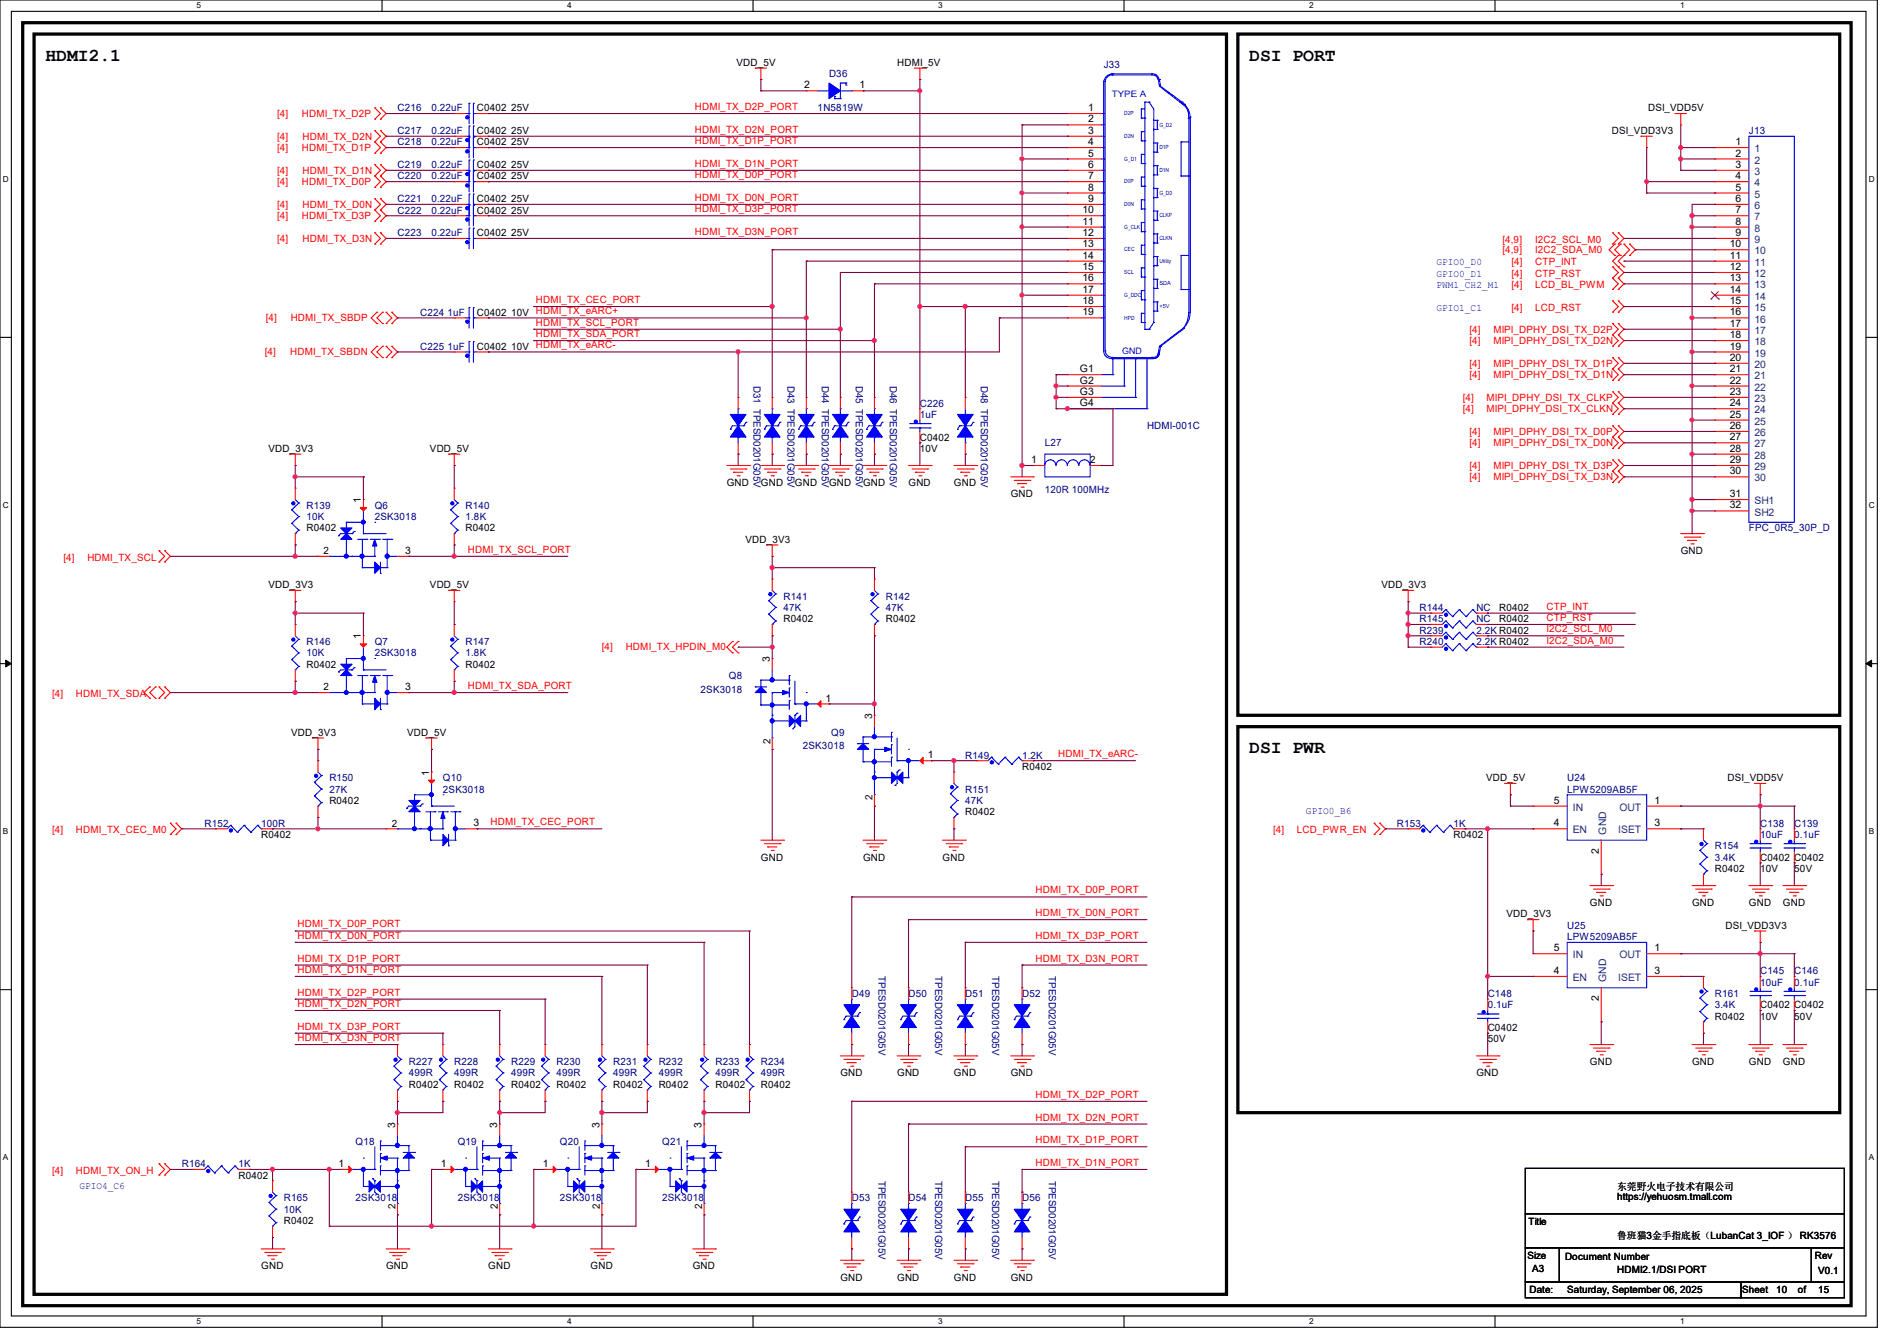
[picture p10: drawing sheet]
<svg xmlns="http://www.w3.org/2000/svg" width="297mm" height="210mm" viewBox="0 0 297 210" stroke-linecap="round" stroke-linejoin="round" font-family="sans-serif">
<defs><g id="words">
<g font-size="2.8">
<text x="7.1" y="9.5">HDMI2.1</text>
<text x="195.6" y="9.5">DSI PORT</text>
<text x="195.6" y="117.9">DSI PWR</text>
</g>
<g font-size="1.6">
<text x="115.3" y="10.3">VDD_5V</text>
<text x="140.5" y="10.3">HDMI_5V</text>
<text x="74.7" y="17.4">C0402</text>
<text x="80" y="17.4">25V</text>
<text x="125.9" y="13.8">2</text>
<text x="134.6" y="13.8">1</text>
<text x="170.3" y="17.4">1</text>
<text x="258" y="17.4">DSI_VDD5V</text>
<text x="74.7" y="21">C0402</text>
<text x="74.7" y="22.8">C0402</text>
<text x="80" y="21">25V</text>
<text x="80" y="22.8">25V</text>
<text x="170.3" y="19.2">2</text>
<text x="170.3" y="21">3</text>
<text x="170.3" y="22.7">4</text>
<text x="252.3" y="21">DSI_VDD3V3</text>
<text x="271.7" y="22.7">1</text>
<text x="74.7" y="28.1">C0402</text>
<text x="74.7" y="26.3">C0402</text>
<text x="80" y="28.1">25V</text>
<text x="80" y="26.3">25V</text>
<text x="170.3" y="24.5">5</text>
<text x="170.3" y="26.3">6</text>
<text x="170.3" y="28.1">7</text>
<text x="170.3" y="29.8">8</text>
<text x="271.7" y="24.5">2</text>
<text x="271.7" y="26.3">3</text>
<text x="271.7" y="28.1">4</text>
<text x="271.7" y="29.8">5</text>
<text x="74.7" y="31.7">C0402</text>
<text x="74.7" y="33.4">C0402</text>
<text x="80" y="31.7">25V</text>
<text x="80" y="33.4">25V</text>
<text x="169.5" y="33.4">10</text>
<text x="169.5" y="35.2">11</text>
<text x="170.3" y="31.6">9</text>
<text x="271.7" y="31.6">6</text>
<text x="271.7" y="33.4">7</text>
<text x="271.7" y="35.2">8</text>
<text x="74.7" y="37">C0402</text>
<text x="80" y="37">25V</text>
<text x="169.5" y="37">12</text>
<text x="169.5" y="38.7">13</text>
<text x="169.5" y="40.5">14</text>
<text x="270.8" y="38.7">10</text>
<text x="270.8" y="40.5">11</text>
<text x="271.7" y="37">9</text>
<text x="169.5" y="42.3">15</text>
<text x="169.5" y="44.1">16</text>
<text x="169.5" y="45.8">17</text>
<text x="169.5" y="47.6">18</text>
<text x="270.8" y="42.3">12</text>
<text x="270.8" y="44.1">13</text>
<text x="270.8" y="45.8">14</text>
<text x="270.8" y="47.6">15</text>
<text x="74.7" y="49.4">C0402</text>
<text x="80" y="49.4">10V HDMI_TX_eARC+</text>
<text x="169.5" y="49.4">19</text>
<text x="270.8" y="49.4">16</text>
<text x="270.8" y="51.2">17</text>
<text x="270.8" y="53">18</text>
<text x="74.7" y="54.8">C0402</text>
<text x="80" y="54.8">10V HDMI_TX_eARC-</text>
<text x="169.1" y="58.3">G1</text>
<text x="270.8" y="54.7">19</text>
<text x="270.8" y="56.5">20</text>
<text x="270.8" y="58.3">21</text>
<text x="169.1" y="60.1">G2</text>
<text x="169.1" y="61.8">G3</text>
<text x="169.1" y="63.6">G4</text>
<text x="270.8" y="60.1">22</text>
<text x="270.8" y="61.8">23</text>
<text x="270.8" y="63.6">24</text>
<text x="270.8" y="65.4">25</text>
<text x="42" y="70.8">VDD_3V3</text>
<text x="67.3" y="70.8">VDD_5V</text>
<text x="144" y="69">C0402</text>
<text x="144" y="70.8">10V</text>
<text x="270.8" y="67.2">26</text>
<text x="270.8" y="69">27</text>
<text x="270.8" y="70.7">28</text>
<text x="113.8" y="76.1">GND</text>
<text x="119.1" y="76.1">GND</text>
<text x="124.5" y="76.1">GND</text>
<text x="129.8" y="76.1">GND</text>
<text x="135.1" y="76.1">GND</text>
<text x="142.2" y="76.1">GND</text>
<text x="149.4" y="76.1">GND</text>
<text x="158.2" y="77.9">GND</text>
<text x="161.5" y="72.5">1</text>
<text x="170.7" y="72.6">2</text>
<text x="270.8" y="72.5">29</text>
<text x="270.8" y="74.3">30</text>
<text x="270.8" y="77.9">31</text>
<text x="48" y="83.2">R0402</text>
<text x="56.5" y="78.8" transform="rotate(-90 56.5 78.8)">1</text>
<text x="72.9" y="83.2">R0402</text>
<text x="270.8" y="79.6">32</text>
<text x="50.7" y="86.8">2</text>
<text x="63.5" y="86.7">3</text>
<text x="116.7" y="85">VDD_3V3</text>
<text x="263.1" y="86.8">GND</text>
<text x="42" y="92.1">VDD_3V3</text>
<text x="67.3" y="92.1">VDD_5V</text>
<text x="216.3" y="92.1">VDD_3V3</text>
<text x="234.7" y="95.7">R0402</text>
<text x="56.5" y="100.1" transform="rotate(-90 56.5 100.1)">1</text>
<text x="122.7" y="97.5">R0402</text>
<text x="138.7" y="97.5">R0402</text>
<text x="234.7" y="97.5">R0402</text>
<text x="48" y="104.6">R0402</text>
<text x="72.9" y="104.6">R0402</text>
<text x="120.5" y="103.7" transform="rotate(-90 120.5 103.7)">3</text>
<text x="50.7" y="108.1">2</text>
<text x="63.5" y="108.1">3</text>
<text x="129.2" y="109.9">1</text>
<text x="136.5" y="112.6" transform="rotate(-90 136.5 112.6)">3</text>
<text x="45.6" y="115.2">VDD_3V3</text>
<text x="63.8" y="115.2">VDD_5V</text>
<text x="120.6" y="116.5" transform="rotate(-90 120.6 116.5)">2</text>
<text x="145.2" y="118.7">1</text>
<text x="51.6" y="125.9">R0402</text>
<text x="67.2" y="121.5" transform="rotate(-90 67.2 121.5)">1</text>
<text x="136.6" y="125.3" transform="rotate(-90 136.6 125.3)">2</text>
<text x="160" y="120.6">R0402</text>
<text x="232.7" y="122.3">VDD_5V</text>
<text x="243.2" y="125.9">5</text>
<text x="259" y="125.9">1</text>
<text x="270.5" y="122.3">DSI_VDD5V</text>
<text x="40.9" y="131.2">R0402</text>
<text x="61.3" y="129.5">2</text>
<text x="74.1" y="129.4">3</text>
<text x="151.1" y="127.7">R0402</text>
<text x="227.6" y="131.2">R0402</text>
<text x="243.2" y="129.4">4</text>
<text x="259" y="129.4">3</text>
<text x="119.1" y="134.8">GND</text>
<text x="135.1" y="134.8">GND</text>
<text x="147.6" y="134.8">GND</text>
<text x="250.3" y="133.7" transform="rotate(-90 250.3 133.7)">2</text>
<text x="268.5" y="136.6">R0402</text>
<text x="275.6" y="134.8">C0402 C0402</text>
<text x="275.6" y="136.6">10V</text>
<text x="280.9" y="136.6">50V</text>
<text x="235.8" y="143.7">VDD_3V3</text>
<text x="248.9" y="141.9">GND</text>
<text x="264.9" y="141.9">GND</text>
<text x="273.8" y="141.9">GND</text>
<text x="279.1" y="141.9">GND</text>
<text x="243.2" y="149">5</text>
<text x="259" y="149">1</text>
<text x="270.1" y="145.5">DSI_VDD3V3</text>
<text x="243.2" y="152.5">4</text>
<text x="259" y="152.5">3</text>
<text x="232.9" y="161.5">C0402</text>
<text x="250.3" y="156.8" transform="rotate(-90 250.3 156.8)">2</text>
<text x="268.5" y="159.7">R0402</text>
<text x="275.6" y="157.9">C0402 C0402</text>
<text x="275.6" y="159.7">10V</text>
<text x="280.9" y="159.7">50V</text>
<text x="232.9" y="163.2">50V</text>
<text x="248.9" y="166.8">GND</text>
<text x="264.9" y="166.8">GND</text>
<text x="273.8" y="166.8">GND</text>
<text x="279.1" y="166.8">GND</text>
<text x="64" y="170.3">R0402</text>
<text x="71.1" y="170.3">R0402</text>
<text x="80" y="170.3">R0402</text>
<text x="87.1" y="170.3">R0402</text>
<text x="96" y="170.3">R0402</text>
<text x="103.1" y="170.3">R0402</text>
<text x="112" y="170.3">R0402</text>
<text x="119.1" y="170.3">R0402</text>
<text x="131.6" y="168.6">GND</text>
<text x="140.5" y="168.6">GND</text>
<text x="149.4" y="168.6">GND</text>
<text x="158.2" y="168.6">GND</text>
<text x="231.1" y="168.6">GND</text>
<text x="61.8" y="176.6" transform="rotate(-90 61.8 176.6)">3</text>
<text x="77.9" y="176.6" transform="rotate(-90 77.9 176.6)">3</text>
<text x="93.9" y="176.6" transform="rotate(-90 93.9 176.6)">3</text>
<text x="109.9" y="176.6" transform="rotate(-90 109.9 176.6)">3</text>
<text x="37.3" y="184.6">R0402</text>
<text x="53" y="182.8">1</text>
<text x="69" y="182.8">1</text>
<text x="85" y="182.8">1</text>
<text x="101" y="182.8">1</text>
<text x="44.4" y="191.7">R0402</text>
<text x="61.9" y="189.4" transform="rotate(-90 61.9 189.4)">2</text>
<text x="77.9" y="189.4" transform="rotate(-90 77.9 189.4)">2</text>
<text x="93.9" y="189.4" transform="rotate(-90 93.9 189.4)">2</text>
<text x="109.9" y="189.4" transform="rotate(-90 109.9 189.4)">2</text>
<text x="239.3" y="191.9">Title</text>
<text x="253.2" y="186.4">东莞野火电子技术有限公司</text>
<text x="253.2" y="188">https://yehuosm.tmall.com</text>
<text x="239.1" y="197.2">Size</text>
<text x="245" y="197.4">Document Number</text>
<text x="253.2" y="194">鲁班猫3金手指底板（LubanCat 3_IOF ） RK3576</text>
<text x="284.1" y="197.2">Rev</text>
<text x="40.9" y="198.8">GND</text>
<text x="60.5" y="198.8">GND</text>
<text x="76.5" y="198.8">GND</text>
<text x="92.5" y="198.8">GND</text>
<text x="108.5" y="198.8">GND</text>
<text x="131.6" y="200.6">GND</text>
<text x="140.5" y="200.6">GND</text>
<text x="149.4" y="200.6">GND</text>
<text x="158.2" y="200.6">GND</text>
<text x="239.5" y="202.5">Date:</text>
<text x="239.9" y="199.1">A3</text>
<text x="245.4" y="202.5">Saturday, September 06, 2025</text>
<text x="253.2" y="199.3">HDMI2.1/DSI PORT</text>
<text x="272.8" y="202.5">Sheet</text>
<text x="278.1" y="202.5">10</text>
<text x="281.5" y="202.5">of</text>
<text x="284.6" y="199.5">V0.1</text>
<text x="284.6" y="202.5">15</text>
</g>
<g font-size="1.6" fill="#000080">
<text x="172.8" y="10.7">J33</text>
<text x="62.2" y="17.4">C216</text>
<text x="67.6" y="17.4">0.22uF</text>
<text x="128" y="17.4">1N5819W</text>
<text x="129.8" y="12.1">D36</text>
<text x="62.2" y="21">C217</text>
<text x="62.2" y="22.8">C218</text>
<text x="67.6" y="21">0.22uF</text>
<text x="67.6" y="22.8">0.22uF</text>
<text x="273.8" y="21">J13</text>
<text x="62.2" y="28.1">C220</text>
<text x="62.2" y="26.3">C219</text>
<text x="67.6" y="28.1">0.22uF</text>
<text x="67.6" y="26.3">0.22uF</text>
<text x="62.2" y="31.7">C221</text>
<text x="62.2" y="33.4">C222</text>
<text x="67.6" y="31.7">0.22uF</text>
<text x="67.6" y="33.4">0.22uF</text>
<text x="62.2" y="37">C223</text>
<text x="67.6" y="37">0.22uF</text>
<text x="65.8" y="49.4">C224</text>
<text x="70.1" y="49.4">1uF</text>
<text x="65.8" y="54.8">C225</text>
<text x="70.1" y="54.8">1uF</text>
<text x="118" y="60.5" transform="rotate(90 118 60.5)">D31 TPESD0201G05V</text>
<text x="123.3" y="60.5" transform="rotate(90 123.3 60.5)">D43 TPESD0201G05V</text>
<text x="128.7" y="60.5" transform="rotate(90 128.7 60.5)">D44 TPESD0201G05V</text>
<text x="134" y="60.5" transform="rotate(90 134 60.5)">D45 TPESD0201G05V</text>
<text x="139.3" y="60.5" transform="rotate(90 139.3 60.5)">D46 TPESD0201G05V</text>
<text x="144" y="63.7">C226</text>
<text x="144" y="65.4">1uF</text>
<text x="153.5" y="60.5" transform="rotate(90 153.5 60.5)">D48 TPESD0201G05V</text>
<text x="163.6" y="69.9">L27</text>
<text x="179.6" y="67.2">HDMI-001C</text>
<text x="163.6" y="77.2">120R 100MHz</text>
<text x="48" y="79.7">R139</text>
<text x="48" y="81.4">10K</text>
<text x="58.7" y="79.7">Q6</text>
<text x="58.7" y="81.4">2SK3018</text>
<text x="72.9" y="79.7">R140</text>
<text x="72.9" y="81.4">1.8K</text>
<text x="273.8" y="83.2">FPC_0R5_30P_D</text>
<text x="122.7" y="93.9">R141</text>
<text x="122.7" y="95.7">47K</text>
<text x="138.7" y="93.9">R142</text>
<text x="138.7" y="95.7">47K</text>
<text x="222.2" y="95.7">R144</text>
<text x="231.1" y="95.7">NC</text>
<text x="48" y="101">R146</text>
<text x="58.7" y="101">Q7</text>
<text x="72.9" y="101">R147</text>
<text x="222.2" y="99.2">R239</text>
<text x="222.2" y="101">R240</text>
<text x="222.2" y="97.5">R145</text>
<text x="231.1" y="99.2">2.2K R0402</text>
<text x="231.1" y="101">2.2K R0402</text>
<text x="231.1" y="97.5">NC</text>
<text x="48" y="102.8">10K</text>
<text x="58.7" y="102.8">2SK3018</text>
<text x="72.9" y="102.8">1.8K</text>
<text x="114.1" y="106.3">Q8</text>
<text x="109.7" y="108.5">2SK3018</text>
<text x="125.7" y="117.3">2SK3018</text>
<text x="130.1" y="115.2">Q9</text>
<text x="151.1" y="118.8">R149</text>
<text x="160" y="118.8">1.2K</text>
<text x="51.6" y="122.3">R150</text>
<text x="51.6" y="124.1">27K</text>
<text x="69.3" y="122.3">Q10</text>
<text x="69.3" y="124.1">2SK3018</text>
<text x="151.1" y="124.1">R151</text>
<text x="151.1" y="125.9">47K</text>
<text x="245.4" y="122.3">U24</text>
<text x="245.4" y="124.1">LPW5209AB5F</text>
<text x="32" y="129.5">R152</text>
<text x="40.9" y="129.5">100R</text>
<text x="218.7" y="129.5">R153</text>
<text x="227.6" y="129.5">1K</text>
<text x="275.6" y="129.5">C138</text>
<text x="275.6" y="131.2">10uF</text>
<text x="280.9" y="129.5">C139</text>
<text x="280.9" y="131.2">0.1uF</text>
<text x="268.5" y="133">R154</text>
<text x="268.5" y="134.8">3.4K</text>
<text x="245.4" y="145.5">U25</text>
<text x="245.4" y="147.2">LPW5209AB5F</text>
<text x="137.5" y="152.9" transform="rotate(90 137.5 152.9)">TPESD0201G05V</text>
<text x="146.4" y="152.9" transform="rotate(90 146.4 152.9)">TPESD0201G05V</text>
<text x="155.3" y="152.9" transform="rotate(90 155.3 152.9)">TPESD0201G05V</text>
<text x="164.2" y="152.9" transform="rotate(90 164.2 152.9)">TPESD0201G05V</text>
<text x="275.6" y="152.6">C145</text>
<text x="275.6" y="154.3">10uF</text>
<text x="280.9" y="152.6">C146</text>
<text x="280.9" y="154.3">0.1uF</text>
<text x="133.3" y="156.1">D49</text>
<text x="142.2" y="156.1">D50</text>
<text x="151.1" y="156.1">D51</text>
<text x="160" y="156.1">D52</text>
<text x="232.9" y="156.1">C148</text>
<text x="232.9" y="157.9">0.1uF</text>
<text x="268.5" y="156.1">R161</text>
<text x="268.5" y="157.9">3.4K</text>
<text x="64" y="166.8">R227</text>
<text x="71.1" y="166.8">R228</text>
<text x="80" y="166.8">R229</text>
<text x="87.1" y="166.8">R230</text>
<text x="96" y="166.8">R231</text>
<text x="103.1" y="166.8">R232</text>
<text x="112" y="166.8">R233</text>
<text x="119.1" y="166.8">R234</text>
<text x="64" y="168.6">499R</text>
<text x="71.1" y="168.6">499R</text>
<text x="80" y="168.6">499R</text>
<text x="87.1" y="168.6">499R</text>
<text x="96" y="168.6">499R</text>
<text x="103.1" y="168.6">499R</text>
<text x="112" y="168.6">499R</text>
<text x="119.1" y="168.6">499R</text>
<text x="55.7" y="179.2">Q18</text>
<text x="71.7" y="179.2">Q19</text>
<text x="87.7" y="179.2">Q20</text>
<text x="103.7" y="179.2">Q21</text>
<text x="28.4" y="182.8">R164</text>
<text x="37.3" y="182.8">1K</text>
<text x="137.5" y="184.9" transform="rotate(90 137.5 184.9)">TPESD0201G05V</text>
<text x="146.4" y="184.9" transform="rotate(90 146.4 184.9)">TPESD0201G05V</text>
<text x="155.3" y="184.9" transform="rotate(90 155.3 184.9)">TPESD0201G05V</text>
<text x="164.2" y="184.9" transform="rotate(90 164.2 184.9)">TPESD0201G05V</text>
<text x="44.4" y="188.1">R165</text>
<text x="44.4" y="189.9">10K</text>
<text x="55.7" y="188.1">2SK3018</text>
<text x="71.7" y="188.1">2SK3018</text>
<text x="87.7" y="188.1">2SK3018</text>
<text x="103.7" y="188.1">2SK3018</text>
<text x="133.3" y="188.1">D53</text>
<text x="142.2" y="188.1">D54</text>
<text x="151.1" y="188.1">D55</text>
<text x="160" y="188.1">D56</text>
</g>
<g font-size="1.6" fill="#f00">
<text x="108.8" y="17.2">HDMI_TX_D2P_PORT</text>
<text x="43.4" y="18.3">[4]</text>
<text x="43.4" y="21.9">[4]</text>
<text x="43.4" y="23.7">[4]</text>
<text x="47.2" y="18.3">HDMI_TX_D2P</text>
<text x="47.2" y="23.7">HDMI_TX_D1P</text>
<text x="47.4" y="21.9">HDMI_TX_D2N</text>
<text x="108.8" y="20.8">HDMI_TX_D2N_PORT</text>
<text x="108.8" y="22.6">HDMI_TX_D1P_PORT</text>
<text x="43.4" y="27.2">[4]</text>
<text x="43.4" y="29">[4]</text>
<text x="47.2" y="29">HDMI_TX_D0P</text>
<text x="47.4" y="27.2">HDMI_TX_D1N</text>
<text x="108.8" y="27.9">HDMI_TX_D0P_PORT</text>
<text x="108.8" y="26.1">HDMI_TX_D1N_PORT</text>
<text x="43.4" y="32.6">[4]</text>
<text x="43.4" y="34.3">[4]</text>
<text x="47.2" y="34.3">HDMI_TX_D3P</text>
<text x="47.4" y="32.6">HDMI_TX_D0N</text>
<text x="108.8" y="33.2">HDMI_TX_D3P_PORT</text>
<text x="108.8" y="31.5">HDMI_TX_D0N_PORT</text>
<text x="43.4" y="37.9">[4]</text>
<text x="47.4" y="37.9">HDMI_TX_D3N</text>
<text x="108.8" y="36.8">HDMI_TX_D3N_PORT</text>
<text x="235.2" y="39.7">[4,9]</text>
<text x="235.2" y="38.1">[4,9]</text>
<text x="236.6" y="41.4">[4]</text>
<text x="240.4" y="39.7">I2C2_SDA_M0</text>
<text x="240.4" y="38.1">I2C2_SCL_M0</text>
<text x="240.4" y="41.4">CTP_INT</text>
<text x="83.9" y="47.5">HDMI_TX_CEC_PORT</text>
<text x="236.6" y="43.4">[4]</text>
<text x="236.6" y="45.2">[4]</text>
<text x="240.4" y="43.4">CTP_RST</text>
<text x="240.4" y="45.2">LCD_BL_PWM</text>
<text x="41.6" y="50.3">[4]</text>
<text x="45.5" y="50.3">HDMI_TX_SBDP</text>
<text x="83.9" y="52.8">HDMI_TX_SDA_PORT</text>
<text x="83.9" y="51">HDMI_TX_SCL_PORT</text>
<text x="230.1" y="53.9">[4]</text>
<text x="230.1" y="52.1">[4]</text>
<text x="233.8" y="53.9">MIPI_DPHY_DSI_TX_D2N</text>
<text x="233.8" y="52.1">MIPI_DPHY_DSI_TX_D2P</text>
<text x="236.6" y="48.7">[4]</text>
<text x="240.4" y="48.7">LCD_RST</text>
<text x="41.4" y="55.7">[4]</text>
<text x="45.4" y="55.7">HDMI_TX_SBDN</text>
<text x="230.1" y="59.2">[4]</text>
<text x="230.1" y="57.4">[4]</text>
<text x="233.8" y="59.2">MIPI_DPHY_DSI_TX_D1N</text>
<text x="233.8" y="57.4">MIPI_DPHY_DSI_TX_D1P</text>
<text x="229" y="62.8">[4]</text>
<text x="229" y="64.6">[4]</text>
<text x="232.7" y="62.8">MIPI_DPHY_DSI_TX_CLKP</text>
<text x="232.7" y="64.6">MIPI_DPHY_DSI_TX_CLKN</text>
<text x="230.1" y="69.9">[4]</text>
<text x="230.1" y="68.1">[4]</text>
<text x="233.8" y="69.9">MIPI_DPHY_DSI_TX_D0N</text>
<text x="233.8" y="68.1">MIPI_DPHY_DSI_TX_D0P</text>
<text x="230.1" y="73.4">[4]</text>
<text x="230.1" y="75.2">[4]</text>
<text x="233.8" y="73.4">MIPI_DPHY_DSI_TX_D3P</text>
<text x="233.8" y="75.2">MIPI_DPHY_DSI_TX_D3N</text>
<text x="9.9" y="87.8">[4]</text>
<text x="13.7" y="87.8">HDMI_TX_SCL</text>
<text x="73.2" y="86.6">HDMI_TX_SCL_PORT</text>
<text x="242.1" y="95.5">CTP_INT</text>
<text x="94.2" y="101.7">[4]</text>
<text x="98" y="101.7">HDMI_TX_HPDIN_M0</text>
<text x="242.1" y="97.2">CTP_RST</text>
<text x="242.1" y="99">I2C2_SCL_M0</text>
<text x="242.1" y="100.8">I2C2_SDA_M0</text>
<text x="73.2" y="107.9">HDMI_TX_SDA_PORT</text>
<text x="8.2" y="109.2">[4]</text>
<text x="11.9" y="109.2">HDMI_TX_SDA</text>
<text x="165.7" y="118.6">HDMI_TX_eARC-</text>
<text x="8.2" y="130.5">[4]</text>
<text x="11.9" y="130.5">HDMI_TX_CEC_M0</text>
<text x="76.8" y="129.2">HDMI_TX_CEC_PORT</text>
<text x="199.3" y="130.5">[4]</text>
<text x="203" y="130.5">LCD_PWR_EN</text>
<text x="162.1" y="143.5">HDMI_TX_D0N_PORT</text>
<text x="162.1" y="139.9">HDMI_TX_D0P_PORT</text>
<text x="46.6" y="145.2">HDMI_TX_D0P_PORT</text>
<text x="46.6" y="147">HDMI_TX_D0N_PORT</text>
<text x="162.1" y="147">HDMI_TX_D3P_PORT</text>
<text x="46.6" y="150.6">HDMI_TX_D1P_PORT</text>
<text x="46.6" y="152.4">HDMI_TX_D1N_PORT</text>
<text x="46.6" y="155.9">HDMI_TX_D2P_PORT</text>
<text x="162.1" y="150.6">HDMI_TX_D3N_PORT</text>
<text x="46.6" y="157.7">HDMI_TX_D2N_PORT</text>
<text x="46.6" y="161.2">HDMI_TX_D3P_PORT</text>
<text x="46.6" y="163">HDMI_TX_D3N_PORT</text>
<text x="162.1" y="171.9">HDMI_TX_D2P_PORT</text>
<text x="162.1" y="179">HDMI_TX_D1P_PORT</text>
<text x="162.1" y="175.5">HDMI_TX_D2N_PORT</text>
<text x="8.2" y="183.9">[4]</text>
<text x="11.9" y="183.9">HDMI_TX_ON_H</text>
<text x="162.1" y="182.6">HDMI_TX_D1N_PORT</text>
</g>
<g font-size="1.6" fill="#004080">
<text x="274.7" y="23.8">1</text>
<text x="274.7" y="25.6">2</text>
<text x="274.7" y="27.4">3</text>
<text x="274.7" y="29.2">4</text>
<text x="274.7" y="30.9">5</text>
<text x="274.7" y="32.7">6</text>
<text x="274.7" y="34.5">7</text>
<text x="274.7" y="36.3">8</text>
<text x="274.7" y="38.1">9</text>
<text x="274.7" y="39.8">10</text>
<text x="274.7" y="41.6">11</text>
<text x="274.7" y="43.4">12</text>
<text x="274.7" y="45.2">13</text>
<text x="274.7" y="46.9">14</text>
<text x="274.7" y="48.7">15</text>
<text x="274.7" y="50.5">16</text>
<text x="274.7" y="52.3">17</text>
<text x="274.7" y="54.1">18</text>
<text x="274.7" y="55.8">19</text>
<text x="274.7" y="57.6">20</text>
<text x="274.7" y="59.4">21</text>
<text x="274.7" y="61.2">22</text>
<text x="274.7" y="62.9">23</text>
<text x="274.7" y="64.7">24</text>
<text x="274.7" y="66.5">25</text>
<text x="274.7" y="68.3">26</text>
<text x="274.7" y="70.1">27</text>
<text x="274.7" y="71.8">28</text>
<text x="274.7" y="73.6">29</text>
<text x="274.7" y="75.4">30</text>
<text x="274.7" y="79">SH1</text>
<text x="274.7" y="80.7">SH2</text>
<text x="246.3" y="127">IN</text>
<text x="246.3" y="130.5">EN</text>
<text x="251.5" y="130.7" transform="rotate(-90 251.5 130.7)">GND</text>
<text x="253.4" y="130.5">ISET</text>
<text x="253.5" y="127">OUT</text>
<text x="246.3" y="150.1">IN</text>
<text x="246.3" y="153.6">EN</text>
<text x="251.5" y="153.8" transform="rotate(-90 251.5 153.8)">GND</text>
<text x="253.4" y="153.6">ISET</text>
<text x="253.5" y="150.1">OUT</text>
</g>
<g font-size="1.6" fill="#00f">
<text x="224.9" y="41.6">GPIO0_D0</text>
<text x="224.9" y="43.3">GPIO0_D1</text>
<text x="224.9" y="45.1">PWM1_CH2_M1</text>
<text x="224.9" y="48.7">GPIO1_C1</text>
<text x="204.5" y="127.5">GPIO0_B6</text>
<text x="12.4" y="186.1">GPIO4_C6</text>
</g>
<g font-size="1.4" fill="#00f">
<text x="174.1" y="15.2">TYPE A</text>
<text x="175.7" y="55.4">GND</text>
</g>
<g font-size="1.3">
<text x="30.8" y="1.3">5</text>
<text x="88.8" y="1.3">4</text>
<text x="146.9" y="1.3">3</text>
<text x="205" y="1.3">2</text>
<text x="263.1" y="1.3">1</text>
<text x=".5" y="28.4">D</text>
<text x="292.6" y="28.4">D</text>
<text x=".5" y="79.5">C</text>
<text x="292.6" y="79.5">C</text>
<text x=".5" y="130.6">B</text>
<text x="292.6" y="130.6">B</text>
<text x=".5" y="181.7">A</text>
<text x="292.6" y="181.7">A</text>
<text x="30.8" y="207.4">5</text>
<text x="88.8" y="207.4">4</text>
<text x="146.9" y="207.4">3</text>
<text x="205" y="207.4">2</text>
<text x="263.1" y="207.4">1</text>
</g>
<g font-size=".9" fill="#00f">
<text x="176" y="18">D2P</text>
<text x="176" y="21.6">D2N</text>
<text x="181.5" y="19.8">G_D2</text>
<text x="181.5" y="23.4">D1P</text>
<text x="176" y="25.1">G_D1</text>
<text x="176" y="28.7">D0P</text>
<text x="181.5" y="26.9">D1N</text>
<text x="176" y="35.8">G_CLK</text>
<text x="176" y="32.3">D0N</text>
<text x="181.5" y="30.5">G_D0</text>
<text x="181.5" y="34">CLKP</text>
<text x="176" y="39.4">CEC</text>
<text x="181.5" y="37.6">CLKN</text>
<text x="181.5" y="41.1">Utility</text>
<text x="176" y="42.9">SCL</text>
<text x="176" y="46.5">G_DDC</text>
<text x="181.5" y="44.7">SDA</text>
<text x="176" y="50">HPD</text>
<text x="181.5" y="48.3">+5V</text>
</g>
</g></defs>
<g fill="none" stroke="#000" stroke-width=".17">
<path d="M0 0h293.9v207.9h-293.9zM1.8 1.8h290.3v204.3h-290.3zM59.8 0v1.8M117.9 0v1.8M176 0v1.8M234.1 0v1.8M0 52.8h1.8M292.1 52.8h1.8M0 103.9h1.8M292.1 103.9h1.8M0 155h1.8M292.1 155h1.8"/>
<path d="M238.8 183h50v7.1h-50zM238.8 190.1h50v5.3h-50zM238.8 195.4h5.3v5.3h-5.3zM244.1 195.4h39.5v5.3h-39.5zM283.6 195.4h5.2v5.3h-5.2zM59.8 206.1v1.8M117.9 206.1v1.8M176 206.1v1.8M234.1 206.1v1.8M238.8 200.7h33.8v2.5h-33.8zM272.6 200.7h16.2v2.5h-16.2z"/>
</g>
<path d="M.9 103.4l.9 .5-.9 .5zM292.1 103.9l.9-.5v1z" fill="#000"/>
<path d="M.9 103.4l.9 .5-.9 .5zM292.1 103.9l.9-.5v1z" fill="none" stroke="#000" stroke-width=".16"/>
<path d="M3.6 3.6h286.2v200.9h-286.2zM5.3 5.3h186.7v197.4h-186.7zM193.8 5.3h94.2v106.7h-94.2zM193.8 113.8h94.2v60.4h-94.2z" fill="none" stroke="#000" stroke-width=".51"/>
<g fill="none" stroke="#f00" stroke-width=".17">
<path d="M58.7 18.7h.1M58.7 16.9h.1M58.7 16.9l.9 .9-.9 .9M59.6 16.9h.1M59.6 18.7h.1M59.6 16.9l.9 .9-.9 .9M118.2 10.7h.1M118.2 10.7h1.8M119.1 12.4h.1M119.1 10.7v1.7M143.1 10.7h1.8M144 12.4h.1"/>
<path d="M144 10.7v1.7M144.9 10.7h.1M262.3 17.8h.1M262.3 17.8h1.7M263.1 19.6h.1M263.1 17.8v1.8M58.7 22.2h.1M58.7 20.4h.1M58.7 24h.1M58.7 27.6h.1M58.7 25.8h.1M58.7 29.3h.1"/>
<path d="M58.7 32.9h.1M58.7 31.1h.1M58.7 34.7h.1M58.7 38.2h.1M58.7 36.4h.1M58.7 20.4l.9 .9-.9 .9M58.7 22.2l.9 .9-.9 .9M58.7 25.8l.9 .9-.9 .9M58.7 27.6l.9 .8-.9 .9M58.7 31.1l.9 .9-.9 .9M58.7 32.9l.9 .9-.9 .9M58.7 36.4l.9 .9-.9 .9"/>
<path d="M59.6 20.4h.1M59.6 22.2h.1M59.6 24h.1M59.6 25.8h.1M59.6 27.6h.1M59.6 29.3h.1M59.6 31.1h.1M59.6 32.9h.1M59.6 34.7h.1M59.6 36.4h.1M59.6 38.2h.1M59.6 20.4l.9 .9-.9 .9"/>
<path d="M59.6 22.2l.9 .9-.9 .9M59.6 25.8l.9 .9-.9 .9M59.6 27.6l.9 .8-.9 .9M59.6 31.1l.9 .9-.9 .9M59.6 32.9l.9 .9-.9 .9M59.6 36.4l.9 .9-.9 .9M252.5 38.2h.1M252.5 36.4h.1M252.5 36.4l.9 .9-.9 .9M252.8 38.2h.1M252.8 38.2l-.9 .9 .9 .9M253.4 36.4h.1"/>
<path d="M253.4 38.2h.1M253.4 36.4l.9 .9-.9 .9M253.7 38.2h.1M253.7 38.2l-.9 .9 .9 .9M254.3 38.2h.1M254.3 38.2l.8 .9-1.7 1.8 .9 .9M255.1 38.2h.1M255.1 38.2l.9 .9-.9 .9M256.9 21.3h.1M256.9 21.3h1.8M257.8 23.1h.1M257.8 21.3v1.8"/>
<path d="M59 48.9h.1M59 50.7h.1M59 54.2h.1M59 56h.1M59 48.9l-.9 .9 .9 .9M59 54.2l-.9 .9 .9 .9M59.9 50.7h.1M59.9 48.9h.1M59.9 56h.1M59.9 54.2h.1M59.9 48.9l-.9 .9 .9 .9M59.9 54.2l-.9 .9 .9 .9"/>
<path d="M60.5 50.7h.1M60.5 48.9h.1M60.5 56h.1M60.5 54.2h.1M60.5 48.9l.8 .9-.8 .9M60.5 54.2l.8 .9-.8 .9M61.3 48.9h.1M61.3 50.7h.1M61.3 54.2h.1M61.3 56h.1M61.3 48.9l.9 .9-.9 .9M61.3 54.2l.9 .9-.9 .9"/>
<path d="M252.5 59.6h.1M252.5 57.8h.1M252.5 56h.1M252.5 54.2h.1M252.5 52.5h.1M252.5 50.7h.1M252.5 43.6h.1M252.5 41.8h.1M252.5 45.3h.1M252.5 48.9h.1M252.5 47.1h.1M252.5 57.8l.9 .9-.9 .9"/>
<path d="M252.5 56l.9 .9-.9 .9M252.5 52.5l.9 .8-.9 .9M252.5 50.7l.9 .9-.9 .9M252.5 41.8l.9 .9-.9 .9M252.5 43.6l.9 .8-.9 .9M252.5 47.1l.9 .9-.9 .9M252.8 40h.1M253.4 57.8h.1M253.4 59.6h.1M253.4 56h.1M253.4 52.5h.1M253.4 54.2h.1"/>
<path d="M253.4 50.7h.1M253.4 41.8h.1M253.4 40h.1M253.4 43.6h.1M253.4 45.3h.1M253.4 47.1h.1M253.4 48.9h.1M253.4 57.8l.9 .9-.9 .9M253.4 56l.9 .9-.9 .9M253.4 52.5l.9 .8-.9 .9M253.4 50.7l.9 .9-.9 .9M253.4 40l-.9 .9 1.8 1.8-.9 .9"/>
<path d="M253.4 43.6l.9 .8-.9 .9M253.4 47.1l.9 .9-.9 .9M253.7 40h.1M254.3 40h.1M254.3 41.8h.1M255.1 40h.1M45.3 71.1h.1M45.3 71.1h1.8M46.2 72.9h.1M46.2 71.1v1.8M70.2 71.1h.1M70.2 71.1h1.8"/>
<path d="M71.1 72.9h.1M71.1 71.1v1.8M113.8 72.9h3.5M114.3 73.4h2.5M114.9 74h.1M114.9 74h1.4M115.4 74.5h.3M115.7 74.5h.1M116.8 73.4h.1M117.3 72.9h.1M119.1 72.9h3.6M119.7 73.4h2.4"/>
<path d="M120.2 74h.1M120.2 74h1.4M120.7 74.5h.4M121.1 74.5h.1M122.1 73.4h.1M122.7 72.9h.1M124.5 72.9h3.5M125 73.4h2.5M125.5 74h.1M125.5 74h1.5M126.1 74.5h.3M126.4 74.5h.1"/>
<path d="M127.5 73.4h.1M128 72.9h.1M129.8 72.9h3.5M130.3 73.4h2.5M130.9 74h.1M130.9 74h1.4M131.4 74.5h.3M131.7 74.5h.1M132.8 73.4h.1M133.3 72.9h.1M135.1 72.9h3.6M135.7 73.4h2.4"/>
<path d="M136.2 74h.1M136.2 74h1.4M136.7 74.5h.4M137.1 74.5h.1M138.1 73.4h.1M138.7 72.9h.1M142.2 72.9h3.6M142.8 73.4h2.4M143.3 74h.1M143.3 74h1.4M143.8 74.5h.4M144.2 74.5h.1"/>
<path d="M145.2 73.4h.1M145.8 72.9h.1M149.4 72.9h3.5M149.9 73.4h2.5M150.4 74h.1M150.4 74h1.4M151 74.5h.3M151.3 74.5h.1M152.4 73.4h.1M152.9 72.9h.1M158.2 74.7h3.6M158.8 75.2h2.4"/>
<path d="M159.3 75.7h.1M159.3 75.7h1.4M159.9 76.3h.3M160.2 76.3h.1M161.2 75.2h.1M161.8 74.7h.1M252.5 70.2h.1M252.5 68.5h.1M252.5 66.7h.1M252.5 63.1h.1M252.5 61.3h.1M252.5 64.9h.1"/>
<path d="M252.5 73.8h.1M252.5 72h.1M252.5 75.6h.1M252.5 68.5l.9 .8-.9 .9M252.5 66.7l.9 .9-.9 .9M252.5 61.3l.9 .9-.9 .9M252.5 63.1l.9 .9-.9 .9M252.5 72l.9 .9-.9 .9M252.5 73.8l.9 .9-.9 .9M253.4 68.5h.1M253.4 70.2h.1M253.4 66.7h.1"/>
<path d="M253.4 61.3h.1M253.4 63.1h.1M253.4 64.9h.1M253.4 72h.1M253.4 73.8h.1M253.4 75.6h.1M253.4 68.5l.9 .8-.9 .9M253.4 66.7l.9 .9-.9 .9M253.4 61.3l.9 .9-.9 .9M253.4 63.1l.9 .9-.9 .9M253.4 72l.9 .9-.9 .9M253.4 73.8l.9 .9-.9 .9"/>
<path d="M24.9 88h.1M24.9 86.2h.1M24.9 86.2l.9 .9-.9 .9M25.8 86.2h.1M25.8 88h.1M25.8 86.2l.9 .9-.9 .9M45.3 92.5h.1M45.3 92.5h1.8M46.2 94.2h.1M46.2 92.5v1.7M70.2 92.5h.1M70.2 92.5h1.8"/>
<path d="M71.1 94.2h.1M71.1 92.5v1.7M120 85.3h.1M120 85.3h1.8M120.9 87.1h.1M120.9 85.3v1.8M219.6 92.5h.1M219.6 92.5h1.8M220.5 94.2h.1M220.5 92.5v1.7M263.1 83.6h3.6M263.7 84.1h2.4"/>
<path d="M264.2 84.6h.1M264.2 84.6h1.4M264.8 85.2h.3M265.1 85.2h.1M266.1 84.1h.1M266.7 83.6h.1M23.5 107.6h.1M23.5 109.3h.1M23.5 107.6l-.9 .9 .9 .8M24.3 109.3h.1M24.3 107.6h.1M24.3 107.6l-.8 .9 .8 .8"/>
<path d="M24.9 109.3h.1M24.9 107.6h.1M24.9 107.6l.9 .9-.9 .8M25.8 107.6h.1M25.8 109.3h.1M25.8 107.6l.9 .9-.9 .8M48.9 115.6h.1M48.9 115.6h1.8M49.8 117.3h.1M49.8 115.6v1.7M66.7 115.6h.1M66.7 115.6h1.8"/>
<path d="M67.6 117.3h.1M67.6 115.6v1.7M114.7 102.2h.1M114.7 100.5h.1M114.7 100.5l-.9 .8 .9 .9M115.6 102.2h.1M115.6 100.5h.1M115.6 100.5l-.9 .8 .9 .9M26.7 130.7h.1M26.7 128.9h.1M26.7 128.9l.9 .9-.9 .9M27.6 128.9h.1"/>
<path d="M27.6 130.7h.1M27.6 128.9l.8 .9-.8 .9M119.1 131.6h3.6M119.7 132.1h2.4M120.2 132.6h.1M120.2 132.6h1.4M120.7 133.2h.4M121.1 133.2h.1M122.1 132.1h.1M122.7 131.6h.1M135.1 131.6h3.6M135.7 132.1h2.4"/>
<path d="M136.2 132.6h.1M136.2 132.6h1.4M136.7 133.2h.4M137.1 133.2h.1M138.1 132.1h.1M138.7 131.6h.1M147.6 131.6h3.5M148.1 132.1h2.5M148.6 132.6h.1M148.6 132.6h1.5M149.2 133.2h.3M149.5 133.2h.1"/>
<path d="M150.6 132.1h.1M151.1 131.6h.1M215.1 130.7h.1M215.1 128.9h.1M215.1 128.9l.9 .9-.9 .9M216 128.9h.1M216 130.7h.1M216 128.9l.9 .9-.9 .9M235.6 122.7h.1M235.6 122.7h1.8M236.5 124.5h.1M236.5 122.7v1.8"/>
<path d="M248.9 138.7h3.6M249.5 139.2h2.4M250 139.7h.1M250 139.7h1.4M251.9 139.2h.1M252.5 138.7h.1M264.9 138.7h3.6M265.5 139.2h2.4M266 139.7h.1M266 139.7h1.4M267.9 139.2h.1M268.5 138.7h.1"/>
<path d="M273.8 138.7h3.6M274.4 139.2h2.4M274.7 122.7h.1M274.7 122.7h1.8M274.9 139.7h.1M274.9 139.7h1.4M275.6 124.5h.1M275.6 122.7v1.8M276.8 139.2h.1M277.4 138.7h.1M279.1 138.7h3.6M279.7 139.2h2.5"/>
<path d="M280.2 139.7h.1M280.2 139.7h1.4M282.2 139.2h.1M282.7 138.7h.1M239.1 144h.1M239.1 144h1.8M240 145.8h.1M240 144v1.8M250.5 140.3h.4M250.9 140.3h.1M266.5 140.3h.4M266.9 140.3h.1"/>
<path d="M274.7 145.8h.1M274.7 145.8h1.8M275.4 140.3h.4M275.6 147.6h.1M275.6 145.8v1.8M275.8 140.3h.1M280.8 140.3h.3M281.1 140.3h.1M131.6 165.4h3.5M132.1 165.9h2.5M132.6 166.4h.1M132.6 166.4h1.5"/>
<path d="M133.2 167h.3M133.5 167h.1M134.6 165.9h.1M135.1 165.4h.1M140.5 165.4h3.5M141 165.9h2.5M141.5 166.4h.1M141.5 166.4h1.5M142.1 167h.3M142.4 167h.1M143.5 165.9h.1M144 165.4h.1"/>
<path d="M149.4 165.4h3.5M149.9 165.9h2.5M150.4 166.4h.1M150.4 166.4h1.4M151 167h.3M151.3 167h.1M152.4 165.9h.1M152.9 165.4h.1M158.2 165.4h3.6M158.8 165.9h2.4M159.3 166.4h.1M159.3 166.4h1.4"/>
<path d="M159.9 167h.3M160.2 167h.1M161.2 165.9h.1M161.8 165.4h.1M231.1 165.4h3.6M231.7 165.9h2.4M232.2 166.4h.1M232.2 166.4h1.4M232.7 167h.4M233.1 167h.1M234.1 165.9h.1M234.7 165.4h.1"/>
<path d="M248.9 163.6h3.6M249.5 164.1h2.4M250 164.6h.1M250 164.6h1.4M250.5 165.2h.4M250.9 165.2h.1M251.9 164.1h.1M252.5 163.6h.1M264.9 163.6h3.6M265.5 164.1h2.4M266 164.6h.1M266 164.6h1.4"/>
<path d="M266.5 165.2h.4M266.9 165.2h.1M267.9 164.1h.1M268.5 163.6h.1M273.8 163.6h3.6M274.4 164.1h2.4M274.9 164.6h.1M274.9 164.6h1.4M275.4 165.2h.4M275.8 165.2h.1M276.8 164.1h.1M277.4 163.6h.1"/>
<path d="M279.1 163.6h3.6M279.7 164.1h2.5M280.2 164.6h.1M280.2 164.6h1.4M280.8 165.2h.3M281.1 165.2h.1M282.2 164.1h.1M282.7 163.6h.1M24.9 184h.1M24.9 182.2h.1M24.9 182.2l.9 .9-.9 .9M25.8 182.2h.1"/>
<path d="M25.8 184h.1M25.8 182.2l.9 .9-.9 .9M40.9 195.6h3.5M41.4 196.1h2.5M42 196.6h.1M42 196.6h1.4M42.5 197.2h.3M42.8 197.2h.1M43.9 196.1h.1M44.4 195.6h.1M60.5 195.6h3.5M61 196.1h2.5"/>
<path d="M61.5 196.6h.1M61.5 196.6h1.4M62.1 197.2h.3M62.4 197.2h.1M63.5 196.1h.1M64 195.6h.1M76.5 195.6h3.5M77 196.1h2.5M77.5 196.6h.1M77.5 196.6h1.5M78.1 197.2h.3M78.4 197.2h.1"/>
<path d="M79.5 196.1h.1M80 195.6h.1M92.5 195.6h3.5M93 196.1h2.5M93.5 196.6h.1M93.5 196.6h1.5M94.1 197.2h.3M94.4 197.2h.1M95.5 196.1h.1M96 195.6h.1M108.5 195.6h3.5M109 196.1h2.5"/>
<path d="M109.5 196.6h.1M109.5 196.6h1.5M110.1 197.2h.3M110.4 197.2h.1M111.5 196.1h.1M112 195.6h.1M131.6 197.4h3.5M132.1 197.9h2.5M132.6 198.4h.1M132.6 198.4h1.5M133.2 199h.3M133.5 199h.1"/>
<path d="M134.6 197.9h.1M135.1 197.4h.1M140.5 197.4h3.5M141 197.9h2.5M141.5 198.4h.1M141.5 198.4h1.5M142.1 199h.3M142.4 199h.1M143.5 197.9h.1M144 197.4h.1M149.4 197.4h3.5M149.9 197.9h2.5"/>
<path d="M150.4 198.4h.1M150.4 198.4h1.4M151 199h.3M151.3 199h.1M152.4 197.9h.1M152.9 197.4h.1M158.2 197.4h3.6M158.8 197.9h2.4M159.3 198.4h.1M159.3 198.4h1.4M159.9 199h.3M160.2 199h.1"/>
<path d="M161.2 197.9h.1M161.8 197.4h.1"/>
</g>
<path d="M266.1 156.3h.1M266.1 158.4h.1M266.1 156.3l1.2 1.1M266.1 158.4l1.2 1.1M266.7 154.7l.6 .5M267.3 155.2h.1M267.3 157.4h.1M267.3 159.5h.1M267.3 155.2l-1.2 1.1M267.3 157.4l-1.2 1M267.3 159.5l-.6 .5M266.7 160h.1" fill="none" stroke="#00f" stroke-width=".17"/>
<circle cx="266.4" cy="155.3" r=".25" fill="#00f"/>
<g fill="none" stroke="#00f" stroke-width=".17">
<path d="M150.2 191.1h1.8M151.1 188.5h.1M151.1 188.5v.9M152 191.1h.1"/>
<circle cx="266.4" cy="155.3" r=".25"/>
</g>
<path d="M266.7 152.9h.1M266.7 152.9v1.8M266.7 161.8h.1M266.7 160v1.8" fill="none" stroke="#f00" stroke-width=".17"/>
<path d="M151.1 191.1l1.3 1.8h-2.5z" fill-rule="evenodd" fill="#00f"/>
<path d="M149.9 191.7h.1M150.2 191.1l-.3 .6M151.1 191.1l1.3 1.8h-2.5zM152.4 190.6h.1M152.4 190.6l-.4 .5" fill="none" stroke="#00f" stroke-width=".17"/>
<path d="M149.9 189.4h2.5l-1.3 1.7z" fill-rule="evenodd" fill="#00f"/>
<g fill="none" stroke="#00f" stroke-width=".17">
<path d="M70.6 79.8h.1M70.6 79.8l1.1 1.1M71.1 78.2l.6 .6M71.7 78.8h.1M71.7 78.8l-1.1 1M70.6 82h.1M70.6 82l1.1 1M71.1 83.6h.1M71.7 80.9h.1M71.7 83h.1M71.7 80.9l-1.1 1.1M71.7 83l-.6 .6"/>
<path d="M149.9 189.4h2.5l-1.3 1.7zM151.1 192.9h.1M151.1 192.9v.9"/>
</g>
<path d="M151.1 195.6h.1M151.1 186.7h.1M151.1 186.7v1.8M151.1 193.8v1.8" fill="none" stroke="#f00" stroke-width=".17"/>
<circle cx="70.8" cy="78.8" r=".25" fill="#00f"/>
<circle cx="70.8" cy="78.8" r=".25" fill="none" stroke="#00f" stroke-width=".17"/>
<path d="M71.1 76.5h.1M71.1 76.5v1.7M71.1 85.3h.1M71.1 83.6v1.7" fill="none" stroke="#f00" stroke-width=".17"/>
<path d="M58.7 109.3l.9 .9-.9 .9z" fill="#00f"/>
<g fill="none" stroke="#00f" stroke-width=".17">
<path d="M55.1 108.5h.1M55.1 108.5h3.6M56 105.8h1.4M56.7 110.2h.1M56.7 105.8v4.4M56.7 110.2h2M56.9 104.9h.1M56.9 104.9h3.6M57.4 105.8h.1M58 105.8h1.4M58.7 109.3l.9 .9-.9 .9zM58.7 110.2h.1"/>
<path d="M58.7 108.5h.1M58.7 106.7v1.8M59.4 105.8h.1M59.6 111.1h.1M59.6 109.3v1.8M59.6 110.2h1M59.9 105.8h1.4M60.6 110.2h.1M60.6 105.8h.1M60.6 108.5h.1M60.6 105.8v4.4M60.6 108.5h1.6"/>
<path d="M61.3 105.8h.1"/>
</g>
<circle cx="60.6" cy="108.4" r=".33" fill="#00f"/>
<circle cx="60.6" cy="108.4" r=".33" fill="none" stroke="#00f" stroke-width=".17"/>
<circle cx="56.7" cy="108.4" r=".33" fill="#00f"/>
<circle cx="56.7" cy="108.4" r=".33" fill="none" stroke="#00f" stroke-width=".17"/>
<path d="M58.7 105.8l.3 1h-.7z" fill="#00f"/>
<path d="M58.7 105.8l.3 1h-.7z" fill="none" stroke="#00f" stroke-width=".17"/>
<path d="M53.3 105.8l.9-.9 .9 .9z" fill="#00f"/>
<path d="M53.3 105.8l.9-.9 .9 .9zM53.3 104.9h1.8M54.2 108.5h.1M54.2 103.1h.1M54.2 108.5h.9M54.2 103.1v5.4M54.2 103.1h2.7M55.1 104.9h.1M56.9 103.1h.1" fill="none" stroke="#00f" stroke-width=".17"/>
<circle cx="56.9" cy="103.1" r=".32" fill="#00f"/>
<g fill="none" stroke="#00f" stroke-width=".17">
<path d="M51.6 108.5h.1M51.6 108.5h2.6M58.7 103.1h.1"/>
<circle cx="56.9" cy="103.1" r=".32"/>
</g>
<circle cx="54.2" cy="108.4" r=".32" fill="#00f"/>
<circle cx="54.2" cy="108.4" r=".32" fill="none" stroke="#00f" stroke-width=".17"/>
<path d="M53.3 104h1.8l-.9 .9z" fill="#00f"/>
<path d="M53 105.2h.1M53.3 104h1.8l-.9 .9zM53.3 104.9l-.3 .3M55.5 104.6h.1M55.5 104.6l-.4 .3M56.9 104.9h.1M56.9 101.3v3.6" fill="none" stroke="#00f" stroke-width=".17"/>
<path d="M56.4 100.8h1l-.5 .5z" fill="#f00"/>
<path d="M56.9 99.6h.1M56.9 99.6v1.7M49.8 108.5h.1M49.8 108.5h1.8M56.4 100.8h1l-.5 .5zM62.2 108.5h1.8M64 108.5h.1" fill="none" stroke="#f00" stroke-width=".17"/>
<path d="M120 66.7h1.8M120.9 64h.1M120.9 64v.9M121.8 66.7h.1" fill="none" stroke="#00f" stroke-width=".17"/>
<path d="M120.9 66.7l1.2 1.8h-2.4z" fill-rule="evenodd" fill="#00f"/>
<path d="M119.7 67.2h.1M120 66.7l-.3 .5M120.9 66.7l1.2 1.8h-2.4zM122.1 66.1h.1M122.1 66.1l-.3 .6" fill="none" stroke="#00f" stroke-width=".17"/>
<path d="M119.7 64.9h2.4l-1.2 1.8z" fill-rule="evenodd" fill="#00f"/>
<path d="M73.4 26.8h.1M73.4 26.8v3.3M74.1 26.8h.1M74.1 28.4h.1M74.1 26.8v3.3M74.1 28.4h.6M119.7 64.9h2.4l-1.2 1.8zM120.9 68.5h.1M120.9 68.5v.8" fill="none" stroke="#00f" stroke-width=".17"/>
<path d="M120.9 71.1h.1M120.9 62.2h.1M120.9 62.2v1.8M120.9 69.3v1.8" fill="none" stroke="#f00" stroke-width=".17"/>
<circle cx="73.2" cy="29" r=".25" fill="#00f"/>
<g fill="none" stroke="#00f" stroke-width=".17">
<path d="M72.9 28.4h.5M73.4 28.4h.1M150.2 66.7h.1M150.2 66.7h1.8M151.1 69.3h.1M151.1 68.5v.8"/>
<circle cx="73.2" cy="29" r=".25"/>
</g>
<path d="M71.1 28.4h.1M71.1 28.4h1.8M74.7 28.4h1.8M76.5 28.4h.1" fill="none" stroke="#f00" stroke-width=".17"/>
<path d="M149.9 64.9h2.5l-1.3 1.8z" fill-rule="evenodd" fill="#00f"/>
<path d="M149.9 64.9h2.5l-1.3 1.8zM149.9 67.2h.1M150.2 66.7l-.3 .5M152.4 66.1h.1M152.4 66.1l-.4 .6" fill="none" stroke="#00f" stroke-width=".17"/>
<path d="M151.1 66.7l1.3 1.8h-2.5z" fill-rule="evenodd" fill="#00f"/>
<path d="M151.1 66.7l1.3 1.8h-2.5zM151.1 64.9h.1M151.1 64v.9M231.3 159.5h3.2M231.3 158.8h3.2M232.9 159.5h.1M232.9 159.5v.5M234.5 159.5h.1M234.5 158.8h.1" fill="none" stroke="#00f" stroke-width=".17"/>
<path d="M151.1 62.2h.1M151.1 71.1h.1M151.1 62.2v1.8M151.1 69.3v1.8" fill="none" stroke="#f00" stroke-width=".17"/>
<circle cx="232.3" cy="158.5" r=".25" fill="#00f"/>
<g fill="none" stroke="#00f" stroke-width=".17">
<path d="M232.9 158.8h.1M232.9 158.2v.6M141.4 191.1h1.7M142.2 188.5h.1M142.2 188.5v.9M143.1 191.1h.1"/>
<circle cx="232.3" cy="158.5" r=".25"/>
</g>
<path d="M232.9 156.5h.1M232.9 156.5v1.7M232.9 161.8h.1M232.9 160v1.8" fill="none" stroke="#f00" stroke-width=".17"/>
<path d="M142.2 191.1l1.3 1.8h-2.5z" fill-rule="evenodd" fill="#00f"/>
<path d="M141 191.7h.1M141.4 191.1l-.4 .6M142.2 191.1l1.3 1.8h-2.5zM143.5 190.6h.1M143.5 190.6l-.4 .5" fill="none" stroke="#00f" stroke-width=".17"/>
<path d="M141 189.4h2.5l-1.3 1.7z" fill-rule="evenodd" fill="#00f"/>
<path d="M141.4 159.1h1.7M142.2 156.5h.1M142.2 156.5v.9M143.1 159.1h.1M141 189.4h2.5l-1.3 1.7zM142.2 192.9h.1M142.2 192.9v.9" fill="none" stroke="#00f" stroke-width=".17"/>
<path d="M142.2 195.6h.1M142.2 186.7h.1M142.2 186.7v1.8M142.2 193.8v1.8" fill="none" stroke="#f00" stroke-width=".17"/>
<path d="M142.2 159.1l1.3 1.8h-2.5z" fill-rule="evenodd" fill="#00f"/>
<path d="M141 159.7h.1M141.4 159.1l-.4 .6M142.2 159.1l1.3 1.8h-2.5zM143.5 158.6h.1M143.5 158.6l-.4 .5" fill="none" stroke="#00f" stroke-width=".17"/>
<path d="M141 157.4h2.5l-1.3 1.7z" fill-rule="evenodd" fill="#00f"/>
<g fill="none" stroke="#00f" stroke-width=".17">
<path d="M226.4 99h.1M226.4 99l-.6 .6M226.4 99l1 1.1M228.5 99h.1M228.5 99l-1.1 1.1M228.5 99l1 1.1M230.6 99h.1M230.6 99l-1.1 1.1M230.6 99l.5 .6M231.1 99.6h.1M227.4 100.1h.1M229.5 100.1h.1"/>
<path d="M141 157.4h2.5l-1.3 1.7zM142.2 160.9h.1M142.2 160.9v.9"/>
</g>
<path d="M142.2 154.7h.1M142.2 154.7v1.8M142.2 163.6h.1M142.2 161.8v1.8" fill="none" stroke="#f00" stroke-width=".17"/>
<circle cx="226.4" cy="99.8" r=".25" fill="#00f"/>
<circle cx="226.4" cy="99.8" r=".25" fill="none" stroke="#00f" stroke-width=".17"/>
<path d="M224 99.6h.1M224 99.6h1.8M231.1 99.6h1.8M232.9 99.6h.1" fill="none" stroke="#f00" stroke-width=".17"/>
<path d="M118.2 108.5l.9-.9 .9 .9z" fill="#00f"/>
<g fill="none" stroke="#00f" stroke-width=".17">
<path d="M118.2 108.5l.9-.9 .9 .9zM118.2 107.6h.1M118.2 107.6h1.8M119.1 110.4h.1M119.1 108.5h.1M119.1 106.5h.1M119.1 110.4h4.5M119.1 106.5v1.1M119.1 108.5v1.9M119.1 106.5h4.5M120.9 106.5h.1M120.9 108.5h.1"/>
<path d="M120.9 112h.1M120.9 104.9v1.6M120.9 108.5v3.5M120.9 108.5h1.8M123.6 109.7h.1M123.6 107.7h.1M123.6 105.8h.1M123.6 106.5h.1M123.6 105.8v1.4M123.6 107.7v1.5M123.6 109.7v1.4M124.5 110.2h.1"/>
<path d="M124.5 106.7v3.5"/>
</g>
<circle cx="120.9" cy="106.5" r=".33" fill="#00f"/>
<circle cx="120.9" cy="106.5" r=".33" fill="none" stroke="#00f" stroke-width=".17"/>
<circle cx="120.9" cy="110.4" r=".33" fill="#00f"/>
<circle cx="120.9" cy="110.4" r=".33" fill="none" stroke="#00f" stroke-width=".17"/>
<path d="M122.5 108.1l1.1 .4-1.1 .3z" fill="#00f"/>
<path d="M122.5 108.1l1.1 .4-1.1 .3z" fill="none" stroke="#00f" stroke-width=".17"/>
<path d="M123.6 112l.9 .9-.9 .9z" fill="#00f"/>
<path d="M120.9 112.9h.1M120.9 112v.9M120.9 112.9h5.3M123.6 112l.9 .9-.9 .9zM124.5 112h.1M124.5 112v1.8M126.2 112.9h.1M126.2 110.2h.1M126.2 110.2v2.7" fill="none" stroke="#00f" stroke-width=".17"/>
<circle cx="126.2" cy="110.2" r=".32" fill="#00f"/>
<g fill="none" stroke="#00f" stroke-width=".17">
<path d="M120.9 115.6h.1M120.9 112.9v2.7M126.2 108.5h.1"/>
<circle cx="126.2" cy="110.2" r=".32"/>
</g>
<circle cx="120.9" cy="112.9" r=".32" fill="#00f"/>
<circle cx="120.9" cy="112.9" r=".32" fill="none" stroke="#00f" stroke-width=".17"/>
<path d="M124.5 112.9l.8-.9v1.8z" fill="#00f"/>
<path d="M124.1 114.1h.1M124.5 112.9l.8-.9v1.8zM124.5 110.2h.1M124.5 113.8l-.4 .3M124.5 110.2h3.5M124.8 111.7h.1M124.8 111.7l-.3 .3" fill="none" stroke="#00f" stroke-width=".17"/>
<path d="M128 110.2l.5-.5v1z" fill="#f00"/>
<path d="M120.9 117.3h.1M120.9 103.1h.1M120.9 103.1v1.8M120.9 115.6v1.7M128 110.2l.5-.5v1zM128 110.2h1.8M129.8 110.2h.1" fill="none" stroke="#f00" stroke-width=".17"/>
<path d="M114.7 66.7h1.8M115.6 64h.1M115.6 64v.9M116.5 66.7h.1" fill="none" stroke="#00f" stroke-width=".17"/>
<path d="M115.6 66.7l1.2 1.8h-2.5z" fill-rule="evenodd" fill="#00f"/>
<path d="M114.3 67.2h.1M114.7 66.7l-.4 .5M115.6 66.7l1.2 1.8h-2.5zM116.8 66.1h.1M116.8 66.1l-.3 .6" fill="none" stroke="#00f" stroke-width=".17"/>
<path d="M114.3 64.9h2.5l-1.2 1.8z" fill-rule="evenodd" fill="#00f"/>
<path d="M114.3 64.9h2.5l-1.2 1.8zM115.6 68.5h.1M115.6 68.5v.8M132.5 159.1h1.7M133.3 156.5h.1M133.3 156.5v.9M134.2 159.1h.1" fill="none" stroke="#00f" stroke-width=".17"/>
<path d="M115.6 71.1h.1M115.6 62.2h.1M115.6 62.2v1.8M115.6 69.3v1.8" fill="none" stroke="#f00" stroke-width=".17"/>
<path d="M133.3 159.1l1.3 1.8h-2.5z" fill-rule="evenodd" fill="#00f"/>
<path d="M132.1 159.7h.1M132.5 159.1l-.4 .6M133.3 159.1l1.3 1.8h-2.5zM134.6 158.6h.1M134.6 158.6l-.4 .5" fill="none" stroke="#00f" stroke-width=".17"/>
<path d="M132.1 157.4h2.5l-1.3 1.7z" fill-rule="evenodd" fill="#00f"/>
<g fill="none" stroke="#00f" stroke-width=".17">
<path d="M132.1 157.4h2.5l-1.3 1.7zM61.7 167h.1M61.7 169.1h.1M61.7 167l1.1 1M61.7 169.1l1.1 1M62.2 170.7h.1M62.2 165.4l.6 .5M62.8 165.9h.1M62.8 168h.1M62.8 170.1h.1M62.8 165.9l-1.1 1.1M62.8 168l-1.1 1.1"/>
<path d="M62.8 170.1l-.6 .6M133.3 160.9h.1M133.3 160.9v.9"/>
</g>
<path d="M133.3 154.7h.1M133.3 154.7v1.8M133.3 163.6h.1M133.3 161.8v1.8" fill="none" stroke="#f00" stroke-width=".17"/>
<circle cx="61.9" cy="165.9" r=".25" fill="#00f"/>
<g fill="none" stroke="#00f" stroke-width=".17">
<path d="M49.2 122.5h.1M49.2 124.6h.1M49.2 122.5l1.1 1.1M49.2 124.6l1.1 1.1M49.8 126.2h.1M49.8 120.9l.5 .6M50.3 121.5h.1M50.3 123.6h.1M50.3 125.7h.1M50.3 121.5l-1.1 1M50.3 123.6l-1.1 1M50.3 125.7l-.5 .5"/>
<circle cx="61.9" cy="165.9" r=".25"/>
</g>
<path d="M62.2 163.6h.1M62.2 172.5h.1M62.2 163.6v1.8M62.2 170.7v1.8" fill="none" stroke="#f00" stroke-width=".17"/>
<circle cx="49.5" cy="121.5" r=".25" fill="#00f"/>
<g fill="none" stroke="#00f" stroke-width=".17">
<path d="M159.1 191.1h1.8M160 188.5h.1M160 188.5v.9M160.9 191.1h.1"/>
<circle cx="49.5" cy="121.5" r=".25"/>
</g>
<path d="M49.8 119.1h.1M49.8 119.1v1.8M49.8 128h.1M49.8 126.2v1.8" fill="none" stroke="#f00" stroke-width=".17"/>
<path d="M160 191.1l1.2 1.8h-2.4z" fill-rule="evenodd" fill="#00f"/>
<path d="M158.8 191.7h.1M159.1 191.1l-.3 .6M160 191.1l1.2 1.8h-2.4zM161.2 190.6h.1M161.2 190.6l-.3 .5" fill="none" stroke="#00f" stroke-width=".17"/>
<path d="M158.8 189.4h2.4l-1.2 1.7z" fill-rule="evenodd" fill="#00f"/>
<path d="M73.4 30.4h.1M73.4 30.4v3.2M74.1 30.4h.1M74.1 32h.1M74.1 30.4v3.2M74.1 32h.6M158.8 189.4h2.4l-1.2 1.7zM160 192.9h.1M160 192.9v.9" fill="none" stroke="#00f" stroke-width=".17"/>
<path d="M160 195.6h.1M160 186.7h.1M160 186.7v1.8M160 193.8v1.8" fill="none" stroke="#f00" stroke-width=".17"/>
<circle cx="73.2" cy="32.6" r=".25" fill="#00f"/>
<g fill="none" stroke="#00f" stroke-width=".17">
<path d="M72.9 32h.5M73.4 32h.1M274 132.8h3.2M274 132.1h3.2M275.6 132.8h.1M275.6 132.8v.5M277.2 132.8h.1M277.2 132.1h.1"/>
<circle cx="73.2" cy="32.6" r=".25"/>
</g>
<path d="M71.1 32h.1M71.1 32h1.8M74.7 32h1.8M76.5 32h.1" fill="none" stroke="#f00" stroke-width=".17"/>
<circle cx="275" cy="131.8" r=".25" fill="#00f"/>
<g fill="none" stroke="#00f" stroke-width=".17">
<path d="M222.8 129.2h.1M222.8 129.2l-.6 .6M222.8 129.2l1.1 1.1M223.9 130.3h.1M224.9 129.2h.1M224.9 129.2l-1 1.1M224.9 129.2l1.1 1.1M226 130.3h.1M227 129.2h.1M227 129.2l-1 1.1M227 129.2l.6 .6M227.6 129.8h.1"/>
<path d="M275.6 132.1h.1M275.6 131.6v.5"/>
<circle cx="275" cy="131.8" r=".25"/>
</g>
<path d="M275.6 129.8h.1M275.6 135.1h.1M275.6 129.8v1.8M275.6 133.3v1.8" fill="none" stroke="#f00" stroke-width=".17"/>
<circle cx="222.8" cy="130" r=".25" fill="#00f"/>
<g fill="none" stroke="#00f" stroke-width=".17">
<path d="M45.7 79.8h.1M45.7 79.8l1.1 1.1M46.2 78.2l.6 .6M46.8 78.8h.1M46.8 78.8l-1.1 1M45.7 82h.1M45.7 82l1.1 1M46.2 83.6h.1M46.8 80.9h.1M46.8 83h.1M46.8 80.9l-1.1 1.1M46.8 83l-.6 .6"/>
<circle cx="222.8" cy="130" r=".25"/>
</g>
<path d="M220.5 129.8h.1M220.5 129.8h1.7M227.6 129.8h1.8M229.4 129.8h.1" fill="none" stroke="#f00" stroke-width=".17"/>
<circle cx="45.9" cy="78.8" r=".25" fill="#00f"/>
<g fill="none" stroke="#00f" stroke-width=".17">
<path d="M273.8 21.3h7.1v60.5h-7.1zM125.3 66.7h1.8M126.2 64h.1M126.2 64v.9M127.1 66.7h.1"/>
<circle cx="45.9" cy="78.8" r=".25"/>
</g>
<g fill="none" stroke="#f00" stroke-width=".17">
<path d="M268.5 23.1h.1M268.5 24.9h.1M268.5 26.7h.1M268.5 28.4h.1M268.5 30.2h.1M268.5 32h.1M268.5 33.8h.1M268.5 35.6h.1M268.5 37.3h.1M268.5 39.1h.1M268.5 23.1h5.3M268.5 24.9h5.3"/>
<path d="M268.5 26.7h5.3M268.5 28.4h5.3M268.5 30.2h5.3M268.5 32h5.3M268.5 33.8h5.3M268.5 35.6h5.3M268.5 37.3h5.3M268.5 39.1h5.3M268.5 40.9h.1M268.5 42.7h.1M268.5 44.4h.1M268.5 46.2h.1"/>
<path d="M268.5 48h.1M268.5 49.8h.1M268.5 51.6h.1M268.5 53.3h.1M268.5 55.1h.1M268.5 56.9h.1M268.5 58.7h.1M268.5 40.9h5.3M268.5 42.7h5.3M268.5 44.4h5.3M268.5 46.2h5.3M268.5 48h5.3"/>
<path d="M268.5 49.8h5.3M268.5 51.6h5.3M268.5 53.3h5.3M268.5 55.1h5.3M268.5 56.9h5.3M268.5 58.7h5.3M46.2 76.5h.1M46.2 76.5v1.7M268.5 60.5h.1M268.5 62.2h.1M268.5 64h.1M268.5 65.8h.1"/>
<path d="M268.5 67.6h.1M268.5 69.3h.1M268.5 71.1h.1M268.5 72.9h.1M268.5 74.7h.1M268.5 78.2h.1M268.5 60.5h5.3M268.5 62.2h5.3M268.5 64h5.3M268.5 65.8h5.3M268.5 67.6h5.3M268.5 69.3h5.3"/>
<path d="M268.5 71.1h5.3M268.5 72.9h5.3M268.5 74.7h5.3M268.5 78.2h5.3M46.2 85.3h.1M46.2 83.6v1.7M268.5 80h.1M268.5 80h5.3"/>
</g>
<path d="M267.9 46.8h.1M267.9 45.7l1.2 1.1M269 45.7l-1.1 1.1M269.1 46.8h.1" fill="none" stroke="#804000" stroke-width=".16"/>
<path d="M126.2 66.7l1.3 1.8h-2.5z" fill-rule="evenodd" fill="#00f"/>
<path d="M125 67.2h.1M125.3 66.7l-.3 .5M126.2 66.7l1.3 1.8h-2.5zM127.5 66.1h.1M127.5 66.1l-.4 .6" fill="none" stroke="#00f" stroke-width=".17"/>
<path d="M125 64.9h2.5l-1.3 1.8z" fill-rule="evenodd" fill="#00f"/>
<path d="M125 64.9h2.5l-1.3 1.8zM126.2 68.5h.1M126.2 68.5v.8M159.1 159.1h1.8M160 156.5h.1M160 156.5v.9M160.9 159.1h.1" fill="none" stroke="#00f" stroke-width=".17"/>
<path d="M126.2 71.1h.1M126.2 62.2h.1M126.2 62.2v1.8M126.2 69.3v1.8" fill="none" stroke="#f00" stroke-width=".17"/>
<path d="M160 159.1l1.2 1.8h-2.4z" fill-rule="evenodd" fill="#00f"/>
<path d="M158.8 159.7h.1M159.1 159.1l-.3 .6M160 159.1l1.2 1.8h-2.4zM161.2 158.6h.1M161.2 158.6l-.3 .5" fill="none" stroke="#00f" stroke-width=".17"/>
<path d="M158.8 157.4h2.4l-1.2 1.7z" fill-rule="evenodd" fill="#00f"/>
<g fill="none" stroke="#00f" stroke-width=".17">
<path d="M158.8 157.4h2.4l-1.2 1.7zM68.8 167h.1M68.8 169.1h.1M68.8 167l1.1 1M68.8 169.1l1.1 1M69.3 170.7h.1M69.3 165.4l.6 .5M69.9 165.9h.1M69.9 168h.1M69.9 170.1h.1M69.9 165.9l-1.1 1.1M69.9 168l-1.1 1.1"/>
<path d="M69.9 170.1l-.6 .6M160 160.9h.1M160 160.9v.9"/>
</g>
<path d="M160 154.7h.1M160 154.7v1.8M160 163.6h.1M160 161.8v1.8" fill="none" stroke="#f00" stroke-width=".17"/>
<circle cx="69" cy="165.9" r=".25" fill="#00f"/>
<g fill="none" stroke="#00f" stroke-width=".17">
<path d="M73.4 32.2h.1M73.4 32.2v3.2M74.1 32.2h.1M74.1 33.8h.1M74.1 32.2v3.2M74.1 33.8h.6M163.6 71.1h7.1v3.6h-7.1zM163.6 72.9a.87 .87 0 0 1 .8-.9 .87 .87 0 0 1 .9 .9M165.4 72.9a.87 .87 0 0 1 .8-.9 .87 .87 0 0 1 .9 .9M167.1 72.9a.87 .87 0 0 1 .9-.9 .87 .87 0 0 1 .9 .9M168.9 72.9a.87 .87 0 0 1 .9-.9 .87 .87 0 0 1 .8 .9"/>
<circle cx="69" cy="165.9" r=".25"/>
</g>
<path d="M161.8 72.9h.1M161.8 72.9h1.8M170.7 72.9h1.8M172.5 72.9h.1M69.3 163.6h.1M69.3 172.5h.1M69.3 163.6v1.8M69.3 170.7v1.8" fill="none" stroke="#f00" stroke-width=".17"/>
<circle cx="73.2" cy="34.4" r=".25" fill="#00f"/>
<g fill="none" stroke="#00f" stroke-width=".17">
<path d="M72.9 33.8h.5M73.4 33.8h.1"/>
<circle cx="73.2" cy="34.4" r=".25"/>
</g>
<path d="M71.1 33.8h.1M71.1 33.8h1.8M74.7 33.8h1.8M76.5 33.8h.1" fill="none" stroke="#f00" stroke-width=".17"/>
<path d="M58.7 88l.9 .9-.9 .9z" fill="#00f"/>
<g fill="none" stroke="#00f" stroke-width=".17">
<path d="M55.1 87.1h.1M55.1 87.1h3.6M56 84.5h1.4M56.7 88.9h.1M56.7 84.5v4.4M56.7 88.9h2M56.9 83.6h.1M56.9 83.6h3.6M57.4 84.5h.1M58 84.5h1.4M58.7 88l.9 .9-.9 .9zM58.7 88.9h.1"/>
<path d="M58.7 87.1h.1M58.7 85.3v1.8M59.4 84.5h.1M59.6 89.8h.1M59.6 88v1.8M59.6 88.9h1M59.9 84.5h1.4M60.6 88.9h.1M60.6 84.5h.1M60.6 87.1h.1M60.6 84.5v4.4M60.6 87.1h1.6"/>
<path d="M61.3 84.5h.1"/>
</g>
<circle cx="60.6" cy="87.1" r=".33" fill="#00f"/>
<circle cx="60.6" cy="87.1" r=".33" fill="none" stroke="#00f" stroke-width=".17"/>
<circle cx="56.7" cy="87.1" r=".33" fill="#00f"/>
<circle cx="56.7" cy="87.1" r=".33" fill="none" stroke="#00f" stroke-width=".17"/>
<path d="M58.7 84.5l.3 1h-.7z" fill="#00f"/>
<path d="M58.7 84.5l.3 1h-.7z" fill="none" stroke="#00f" stroke-width=".17"/>
<path d="M53.3 84.5l.9-.9 .9 .9z" fill="#00f"/>
<path d="M53.3 84.5l.9-.9 .9 .9zM53.3 83.6h1.8M54.2 87.1h.1M54.2 81.8h.1M54.2 87.1h.9M54.2 81.8v5.3M54.2 81.8h2.7M55.1 83.6h.1M56.9 81.8h.1" fill="none" stroke="#00f" stroke-width=".17"/>
<circle cx="56.9" cy="81.8" r=".32" fill="#00f"/>
<g fill="none" stroke="#00f" stroke-width=".17">
<path d="M51.6 87.1h.1M51.6 87.1h2.6M58.7 81.8h.1"/>
<circle cx="56.9" cy="81.8" r=".32"/>
</g>
<circle cx="54.2" cy="87.1" r=".32" fill="#00f"/>
<circle cx="54.2" cy="87.1" r=".32" fill="none" stroke="#00f" stroke-width=".17"/>
<path d="M53.3 82.7h1.8l-.9 .9z" fill="#00f"/>
<path d="M53 83.9h.1M53.3 82.7h1.8l-.9 .9zM53.3 83.6l-.3 .3M55.5 83.2h.1M55.5 83.2l-.4 .4M56.9 83.6h.1M56.9 80v3.6" fill="none" stroke="#00f" stroke-width=".17"/>
<path d="M56.4 79.5h1l-.5 .5z" fill="#f00"/>
<path d="M56.4 79.5h1l-.5 .5zM56.9 78.2h.1M56.9 78.2v1.8M49.8 87.1h.1M49.8 87.1h1.8M62.2 87.1h1.8M64 87.1h.1" fill="none" stroke="#f00" stroke-width=".17"/>
<path d="M150.2 159.1h1.8M151.1 156.5h.1M151.1 156.5v.9M152 159.1h.1" fill="none" stroke="#00f" stroke-width=".17"/>
<path d="M151.1 159.1l1.3 1.8h-2.5z" fill-rule="evenodd" fill="#00f"/>
<path d="M149.9 159.7h.1M150.2 159.1l-.3 .6M151.1 159.1l1.3 1.8h-2.5zM152.4 158.6h.1M152.4 158.6l-.4 .5" fill="none" stroke="#00f" stroke-width=".17"/>
<path d="M149.9 157.4h2.5l-1.3 1.7z" fill-rule="evenodd" fill="#00f"/>
<g fill="none" stroke="#00f" stroke-width=".17">
<path d="M226.4 100.8h.1M226.4 100.8l-.6 .5M226.4 100.8l1 1.1M227.4 101.9h.1M228.5 100.8h.1M228.5 100.8l-1.1 1.1M228.5 100.8l1 1.1M229.5 101.9h.1M230.6 100.8h.1M230.6 100.8l-1.1 1.1M230.6 100.8l.5 .5M231.1 101.3h.1"/>
<path d="M149.9 157.4h2.5l-1.3 1.7zM151.1 160.9h.1M151.1 160.9v.9"/>
</g>
<path d="M151.1 154.7h.1M151.1 154.7v1.8M151.1 163.6h.1M151.1 161.8v1.8" fill="none" stroke="#f00" stroke-width=".17"/>
<circle cx="226.4" cy="101.6" r=".25" fill="#00f"/>
<g fill="none" stroke="#00f" stroke-width=".17">
<path d="M130.7 66.7h1.8M131.6 64h.1M131.6 64v.9M132.5 66.7h.1"/>
<circle cx="226.4" cy="101.6" r=".25"/>
</g>
<path d="M224 101.3h.1M224 101.3h1.8M231.1 101.3h1.8M232.9 101.3h.1" fill="none" stroke="#f00" stroke-width=".17"/>
<path d="M131.6 66.7l1.2 1.8h-2.5z" fill-rule="evenodd" fill="#00f"/>
<path d="M130.3 67.2h.1M130.7 66.7l-.4 .5M131.6 66.7l1.2 1.8h-2.5zM132.8 66.1h.1M132.8 66.1l-.3 .6" fill="none" stroke="#00f" stroke-width=".17"/>
<path d="M130.3 64.9h2.5l-1.2 1.8z" fill-rule="evenodd" fill="#00f"/>
<path d="M73.4 16.2h.1M73.4 16.2v3.2M74.1 16.2h.1M74.1 17.8h.1M74.1 16.2v3.2M74.1 17.8h.6M130.3 64.9h2.5l-1.2 1.8zM131.6 68.5h.1M131.6 68.5v.8" fill="none" stroke="#00f" stroke-width=".17"/>
<path d="M131.6 71.1h.1M131.6 62.2h.1M131.6 62.2v1.8M131.6 69.3v1.8" fill="none" stroke="#f00" stroke-width=".17"/>
<circle cx="73.2" cy="18.4" r=".25" fill="#00f"/>
<g fill="none" stroke="#00f" stroke-width=".17">
<path d="M72.9 17.8h.5M73.4 17.8h.1"/>
<circle cx="73.2" cy="18.4" r=".25"/>
</g>
<path d="M71.1 17.8h.1M71.1 17.8h1.8M74.7 17.8h1.8M76.5 17.8h.1" fill="none" stroke="#f00" stroke-width=".17"/>
<path d="M69.3 130.7l.9 .9-.9 .9z" fill="#00f"/>
<g fill="none" stroke="#00f" stroke-width=".17">
<path d="M65.8 129.8h.1M65.8 129.8h3.5M66.7 127.1h1.4M67.4 131.6h.1M67.4 127.1v4.5M67.4 131.6h1.9M67.6 126.2h.1M67.6 126.2h3.5M68.1 127.1h.1M68.6 127.1h1.5M69.3 130.7l.9 .9-.9 .9zM69.3 131.6h.1"/>
<path d="M69.3 129.8h.1M69.3 128v1.8M70.1 127.1h.1M70.2 132.5h.1M70.2 130.7v1.8M70.2 131.6h1.1M70.6 127.1h1.4M71.3 131.6h.1M71.3 127.1h.1M71.3 129.8h.1M71.3 127.1v4.5M71.3 129.8h1.6"/>
<path d="M72 127.1h.1"/>
</g>
<circle cx="71.3" cy="129.8" r=".33" fill="#00f"/>
<circle cx="71.3" cy="129.8" r=".33" fill="none" stroke="#00f" stroke-width=".17"/>
<circle cx="67.4" cy="129.8" r=".33" fill="#00f"/>
<circle cx="67.4" cy="129.8" r=".33" fill="none" stroke="#00f" stroke-width=".17"/>
<path d="M69.3 127.1l.4 1.1h-.7z" fill="#00f"/>
<path d="M69.3 127.1l.4 1.1h-.7z" fill="none" stroke="#00f" stroke-width=".17"/>
<path d="M64.9 126.2l.9 .9h-1.8z" fill="#00f"/>
<path d="M64 126.2h1.8M64.9 126.2l.9 .9h-1.8zM64.9 129.8h.1M64.9 124.5h.1M64.9 129.8h.9M64.9 124.5v5.3M64.9 124.5h2.7M65.8 126.2h.1M67.6 124.5h.1" fill="none" stroke="#00f" stroke-width=".17"/>
<circle cx="67.5" cy="124.4" r=".32" fill="#00f"/>
<g fill="none" stroke="#00f" stroke-width=".17">
<path d="M62.2 129.8h.1M62.2 129.8h2.7M69.3 124.5h.1"/>
<circle cx="67.5" cy="124.4" r=".32"/>
</g>
<circle cx="64.9" cy="129.8" r=".32" fill="#00f"/>
<circle cx="64.9" cy="129.8" r=".32" fill="none" stroke="#00f" stroke-width=".17"/>
<path d="M64 125.3h1.8l-.9 .9z" fill="#00f"/>
<path d="M63.7 126.6h.1M64 125.3h1.8l-.9 .9zM64 126.2l-.3 .4M66.1 125.9h.1M66.1 125.9l-.3 .3M67.6 126.2h.1M67.6 122.7v3.5" fill="none" stroke="#00f" stroke-width=".17"/>
<path d="M67.1 122.2h1l-.5 .5z" fill="#f00"/>
<path d="M60.5 129.8h.1M60.5 129.8h1.7M67.1 122.2h1l-.5 .5zM67.6 120.9h.1M67.6 120.9v1.8M72.9 129.8h1.8M74.7 129.8h.1" fill="none" stroke="#f00" stroke-width=".17"/>
<path d="M279.3 132.8h3.2M279.3 132.1h3.2M280.9 132.8h.1M280.9 132.8v.5M282.5 132.8h.1M282.5 132.1h.1" fill="none" stroke="#00f" stroke-width=".17"/>
<circle cx="280.3" cy="131.8" r=".25" fill="#00f"/>
<g fill="none" stroke="#00f" stroke-width=".17">
<path d="M280.9 132.1h.1M280.9 131.6v.5M84.8 167h.1M84.8 169.1h.1M84.8 167l1.1 1M84.8 169.1l1.1 1M85.3 170.7h.1M85.3 165.4l.6 .5M85.9 165.9h.1M85.9 168h.1M85.9 170.1h.1M85.9 165.9l-1.1 1.1"/>
<path d="M85.9 168l-1.1 1.1M85.9 170.1l-.6 .6"/>
<circle cx="280.3" cy="131.8" r=".25"/>
</g>
<path d="M280.9 129.8h.1M280.9 135.1h.1M280.9 129.8v1.8M280.9 133.3v1.8" fill="none" stroke="#f00" stroke-width=".17"/>
<circle cx="85" cy="165.9" r=".25" fill="#00f"/>
<g fill="none" stroke="#00f" stroke-width=".17">
<path d="M136.4 94.1h.1M136.4 96.2h.1M136.4 94.1l1.1 1M136.4 96.2l1.1 1M136.9 97.8h.1M136.9 92.5l.6 .5M137.5 93h.1M137.5 95.1h.1M137.5 97.2h.1M137.5 93l-1.1 1.1M137.5 95.1l-1.1 1.1M137.5 97.2l-.6 .6"/>
<circle cx="85" cy="165.9" r=".25"/>
</g>
<path d="M85.3 163.6h.1M85.3 172.5h.1M85.3 163.6v1.8M85.3 170.7v1.8" fill="none" stroke="#f00" stroke-width=".17"/>
<circle cx="136.6" cy="93" r=".25" fill="#00f"/>
<circle cx="136.6" cy="93" r=".25" fill="none" stroke="#00f" stroke-width=".17"/>
<path d="M136.9 90.7h.1M136.9 99.6h.1M136.9 90.7v1.8M136.9 97.8v1.8" fill="none" stroke="#f00" stroke-width=".17"/>
<path d="M79.1 181.4l.9-.9 .9 .9z" fill="#00f"/>
<g fill="none" stroke="#00f" stroke-width=".17">
<path d="M74.7 179.6v3.5M75.6 178.7h.1M75.6 179.4h.1M75.6 178.7v1.4M75.6 179.4h4.4M78.2 179.4h.1M78.2 177.8v1.6M80 179.4h.1M80 179.4v1.1M74.7 183.1h.1M75.6 182.6h.1M75.6 180.6h.1"/>
<path d="M75.6 180.6v1.5M75.6 182.6v1.4M75.6 183.3h4.4M76.5 181.4h1.7M78.2 181.4h.1M78.2 184.9h.1M78.2 181.4v3.5M79.1 181.4l.9-.9 .9 .9zM79.1 180.5h1.8M80 183.3h.1M80 181.4h.1M80 181.4v1.9"/>
<path d="M80.9 180.5h.1"/>
</g>
<circle cx="78.2" cy="179.4" r=".33" fill="#00f"/>
<circle cx="78.2" cy="179.4" r=".33" fill="none" stroke="#00f" stroke-width=".17"/>
<circle cx="78.2" cy="183.3" r=".33" fill="#00f"/>
<circle cx="78.2" cy="183.3" r=".33" fill="none" stroke="#00f" stroke-width=".17"/>
<path d="M75.6 181.4l1-.4v.7z" fill="#00f"/>
<path d="M75.6 181.4l1-.4v.7z" fill="none" stroke="#00f" stroke-width=".17"/>
<path d="M74.7 185.8l.9-.9v1.8z" fill="#00f"/>
<path d="M72.9 185.8h.1M72.9 183.1h.1M72.9 185.8h5.3M72.9 183.1v2.7M74.7 185.8l.9-.9v1.8zM74.7 184.9h.1M74.7 184.9v1.8M78.2 185.8h.1M78.2 184.9v.9" fill="none" stroke="#00f" stroke-width=".17"/>
<circle cx="72.9" cy="183.1" r=".32" fill="#00f"/>
<g fill="none" stroke="#00f" stroke-width=".17">
<path d="M72.9 181.4h.1M78.2 188.5h.1M78.2 185.8v2.7"/>
<circle cx="72.9" cy="183.1" r=".32"/>
</g>
<circle cx="78.2" cy="185.8" r=".32" fill="#00f"/>
<circle cx="78.2" cy="185.8" r=".32" fill="none" stroke="#00f" stroke-width=".17"/>
<path d="M73.8 184.9l.9 .9-.9 .9z" fill="#00f"/>
<path d="M71.1 183.1h3.6M73.8 184.9l.9 .9-.9 .9zM74.3 184.6h.1M74.3 184.6l.4 .3M74.7 183.1h.1M74.7 186.7l.3 .3M75 187h.1" fill="none" stroke="#00f" stroke-width=".17"/>
<path d="M70.6 182.6l.5 .5-.5 .5z" fill="#f00"/>
<path d="M78.2 176h.1M78.2 176v1.8M69.3 183.1h.1M69.3 183.1h1.8M70.6 182.6l.5 .5-.5 .5zM78.2 190.2h.1M78.2 188.5v1.7" fill="none" stroke="#f00" stroke-width=".17"/>
<path d="M73.4 35.7h.1M73.4 35.7v3.2M74.1 35.7h.1M74.1 37.3h.1M74.1 35.7v3.2M74.1 37.3h.6" fill="none" stroke="#00f" stroke-width=".17"/>
<circle cx="73.2" cy="37.9" r=".25" fill="#00f"/>
<g fill="none" stroke="#00f" stroke-width=".17">
<path d="M72.9 37.3h.5M73.4 37.3h.1M226.4 95.5h.1M226.4 95.5l-.6 .5M226.4 95.5l1 1.1M227.4 96.6h.1M228.5 95.5h.1M228.5 95.5l-1.1 1.1M228.5 95.5l1 1.1M229.5 96.6h.1M230.6 95.5h.1M230.6 95.5l-1.1 1.1"/>
<path d="M230.6 95.5l.5 .5M231.1 96h.1"/>
<circle cx="73.2" cy="37.9" r=".25"/>
</g>
<path d="M71.1 37.3h.1M71.1 37.3h1.8M74.7 37.3h1.8M76.5 37.3h.1" fill="none" stroke="#f00" stroke-width=".17"/>
<circle cx="226.4" cy="96.3" r=".25" fill="#00f"/>
<g fill="none" stroke="#00f" stroke-width=".17">
<path d="M77.7 167h.1M77.7 169.1h.1M77.7 167l1.1 1M77.7 169.1l1.1 1M78.2 170.7h.1M78.2 165.4l.6 .5M78.8 165.9h.1M78.8 168h.1M78.8 170.1h.1M78.8 165.9l-1.1 1.1M78.8 168l-1.1 1.1M78.8 170.1l-.6 .6"/>
<circle cx="226.4" cy="96.3" r=".25"/>
</g>
<path d="M224 96h.1M224 96h1.8M231.1 96h1.8M232.9 96h.1" fill="none" stroke="#f00" stroke-width=".17"/>
<circle cx="77.9" cy="165.9" r=".25" fill="#00f"/>
<g fill="none" stroke="#00f" stroke-width=".17">
<path d="M73.4 19.7h.1M73.4 19.7v3.2M74.1 19.7h.1M74.1 19.7v3.2M74.1 21.3h.1M74.1 21.3h.6"/>
<circle cx="77.9" cy="165.9" r=".25"/>
</g>
<path d="M78.2 163.6h.1M78.2 172.5h.1M78.2 163.6v1.8M78.2 170.7v1.8" fill="none" stroke="#f00" stroke-width=".17"/>
<circle cx="73.2" cy="21.9" r=".25" fill="#00f"/>
<g fill="none" stroke="#00f" stroke-width=".17">
<path d="M72.9 21.3h.5M73.4 21.3h.1M42.1 188.3h.1M42.1 190.4h.1M42.1 188.3l1.1 1.1M42.1 190.4l1.1 1.1M42.7 192h.1M42.7 186.7l.5 .5M43.2 187.2h.1M43.2 189.4h.1M43.2 191.5h.1M43.2 187.2l-1.1 1.1"/>
<path d="M43.2 189.4l-1.1 1M43.2 191.5l-.5 .5"/>
<circle cx="73.2" cy="21.9" r=".25"/>
</g>
<path d="M71.1 21.3h.1M71.1 21.3h1.8M74.7 21.3h1.8M76.5 21.3h.1" fill="none" stroke="#f00" stroke-width=".17"/>
<circle cx="42.4" cy="187.3" r=".25" fill="#00f"/>
<g fill="none" stroke="#00f" stroke-width=".17">
<path d="M136 66.7h1.8M136.9 64h.1M136.9 64v.9M137.8 66.7h.1"/>
<circle cx="42.4" cy="187.3" r=".25"/>
</g>
<path d="M42.7 184.9h.1M42.7 193.8h.1M42.7 184.9v1.8M42.7 192v1.8" fill="none" stroke="#f00" stroke-width=".17"/>
<path d="M136.9 66.7l1.2 1.8h-2.4z" fill-rule="evenodd" fill="#00f"/>
<path d="M135.7 67.2h.1M136 66.7l-.3 .5M136.9 66.7l1.2 1.8h-2.4zM138.1 66.1h.1M138.1 66.1l-.3 .6" fill="none" stroke="#00f" stroke-width=".17"/>
<path d="M135.7 64.9h2.4l-1.2 1.8z" fill-rule="evenodd" fill="#00f"/>
<path d="M135.7 64.9h2.4l-1.2 1.8zM136.9 68.5h.1M136.9 68.5v.8" fill="none" stroke="#00f" stroke-width=".17"/>
<path d="M136.9 71.1h.1M136.9 62.2h.1M136.9 62.2v1.8M136.9 69.3v1.8" fill="none" stroke="#f00" stroke-width=".17"/>
<path d="M63.1 181.4l.9-.9 .9 .9z" fill="#00f"/>
<g fill="none" stroke="#00f" stroke-width=".17">
<path d="M58.7 179.6v3.5M59.6 178.7h.1M59.6 179.4h.1M59.6 178.7v1.4M59.6 179.4h4.4M62.2 179.4h.1M62.2 177.8v1.6M64 179.4h.1M64 179.4v1.1M58.7 183.1h.1M59.6 182.6h.1M59.6 180.6h.1"/>
<path d="M59.6 180.6v1.5M59.6 182.6v1.4M59.6 183.3h4.4M60.5 181.4h1.7M62.2 181.4h.1M62.2 184.9h.1M62.2 181.4v3.5M63.1 181.4l.9-.9 .9 .9zM63.1 180.5h1.8M64 183.3h.1M64 181.4h.1M64 181.4v1.9"/>
<path d="M64.9 180.5h.1"/>
</g>
<circle cx="62.2" cy="179.4" r=".33" fill="#00f"/>
<circle cx="62.2" cy="179.4" r=".33" fill="none" stroke="#00f" stroke-width=".17"/>
<circle cx="62.2" cy="183.3" r=".33" fill="#00f"/>
<circle cx="62.2" cy="183.3" r=".33" fill="none" stroke="#00f" stroke-width=".17"/>
<path d="M59.6 181.4l1-.4v.7z" fill="#00f"/>
<path d="M59.6 181.4l1-.4v.7z" fill="none" stroke="#00f" stroke-width=".17"/>
<path d="M59.6 184.9v1.8l-.9-.9z" fill="#00f"/>
<path d="M56.9 185.8h.1M56.9 183.1h.1M56.9 185.8h5.3M56.9 183.1v2.7M58.7 184.9h.1M58.7 184.9v1.8M59.6 184.9v1.8l-.9-.9zM62.2 185.8h.1M62.2 184.9v.9" fill="none" stroke="#00f" stroke-width=".17"/>
<circle cx="56.9" cy="183.1" r=".32" fill="#00f"/>
<g fill="none" stroke="#00f" stroke-width=".17">
<path d="M56.9 181.4h.1M62.2 188.5h.1M62.2 185.8v2.7"/>
<circle cx="56.9" cy="183.1" r=".32"/>
</g>
<circle cx="62.2" cy="185.8" r=".32" fill="#00f"/>
<circle cx="62.2" cy="185.8" r=".32" fill="none" stroke="#00f" stroke-width=".17"/>
<path d="M57.8 184.9l.9 .9-.9 .9z" fill="#00f"/>
<path d="M55.1 183.1h3.6M57.8 184.9l.9 .9-.9 .9zM58.3 184.6h.1M58.3 184.6l.4 .3M58.7 183.1h.1M58.7 186.7l.3 .3M59 187h.1" fill="none" stroke="#00f" stroke-width=".17"/>
<path d="M54.6 182.6l.5 .5-.5 .5z" fill="#f00"/>
<path d="M62.2 176h.1M62.2 176v1.8M53.3 183.1h.1M53.3 183.1h1.8M54.6 182.6l.5 .5-.5 .5zM62.2 190.2h.1M62.2 188.5v1.7" fill="none" stroke="#f00" stroke-width=".17"/>
<path d="M73.4 48.2h.1M73.4 48.2v3.2M74.1 48.2h.1M74.1 49.8h.1M74.1 48.2v3.2M74.1 49.8h.6" fill="none" stroke="#00f" stroke-width=".17"/>
<circle cx="73.2" cy="50.4" r=".25" fill="#00f"/>
<g fill="none" stroke="#00f" stroke-width=".17">
<path d="M72.9 49.8h.5M73.4 49.8h.1M148.8 124.3h.1M148.8 126.4h.1M148.8 124.3l1.1 1M148.8 126.4l1.1 1.1M149.4 128h.1M149.4 122.7l.5 .5M149.9 123.2h.1M149.9 125.3h.1M149.9 127.5h.1M149.9 123.2l-1.1 1.1"/>
<path d="M149.9 125.3l-1.1 1.1M149.9 127.5l-.5 .5M245.4 124.5h12.4v7.1h-12.4z"/>
<circle cx="73.2" cy="50.4" r=".25"/>
</g>
<g fill="none" stroke="#f00" stroke-width=".17">
<path d="M71.1 49.8h.1M71.1 49.8h1.8M74.7 49.8h1.8M76.5 49.8h.1M240 126.2h.1M240 129.8h.1M240 126.2h5.4M240 129.8h5.4M250.7 136.9h.1M250.7 131.6v5.3M257.8 126.2h5.3M257.8 129.8h5.3"/>
<path d="M263.1 129.8h.1M263.1 126.2h.1"/>
</g>
<circle cx="149.1" cy="123.3" r=".25" fill="#00f"/>
<g fill="none" stroke="#00f" stroke-width=".17">
<path d="M100.8 167h.1M100.8 169.1h.1M100.8 167l1.1 1M100.8 169.1l1.1 1M101.3 170.7h.1M101.3 165.4l.6 .5M101.9 165.9h.1M101.9 168h.1M101.9 170.1h.1M101.9 165.9l-1.1 1.1M101.9 168l-1.1 1.1M101.9 170.1l-.6 .6"/>
<circle cx="149.1" cy="123.3" r=".25"/>
</g>
<path d="M149.4 120.9h.1M149.4 129.8h.1M149.4 120.9v1.8M149.4 128v1.8" fill="none" stroke="#f00" stroke-width=".17"/>
<circle cx="101" cy="165.9" r=".25" fill="#00f"/>
<g fill="none" stroke="#00f" stroke-width=".17">
<path d="M226.4 97.2h.1M226.4 97.2l-.6 .6M226.4 97.2l1 1.1M227.4 98.3h.1M228.5 97.2h.1M228.5 97.2l-1.1 1.1M228.5 97.2l1 1.1M229.5 98.3h.1M230.6 97.2h.1M230.6 97.2l-1.1 1.1M230.6 97.2l.5 .6M231.1 97.8h.1"/>
<circle cx="101" cy="165.9" r=".25"/>
</g>
<path d="M101.3 163.6h.1M101.3 172.5h.1M101.3 163.6v1.8M101.3 170.7v1.8" fill="none" stroke="#f00" stroke-width=".17"/>
<circle cx="226.4" cy="98" r=".25" fill="#00f"/>
<g fill="none" stroke="#00f" stroke-width=".17">
<path d="M32.6 182.6h.1M32.6 182.6l-.6 .5M32.6 182.6l1 1.1M33.6 183.7h.1M34.7 182.6h.1M34.7 182.6l-1.1 1.1M34.7 182.6l1 1.1M35.7 183.7h.1M36.8 182.6h.1M36.8 182.6l-1.1 1.1M36.8 182.6l.5 .5M37.3 183.1h.1"/>
<circle cx="226.4" cy="98" r=".25"/>
</g>
<path d="M224 97.8h.1M224 97.8h1.8M231.1 97.8h1.8M232.9 97.8h.1" fill="none" stroke="#f00" stroke-width=".17"/>
<circle cx="32.6" cy="183.4" r=".25" fill="#00f"/>
<circle cx="32.6" cy="183.4" r=".25" fill="none" stroke="#00f" stroke-width=".17"/>
<path d="M30.2 183.1h.1M30.2 183.1h1.8M37.3 183.1h1.8M39.1 183.1h.1" fill="none" stroke="#f00" stroke-width=".17"/>
<path d="M96 180.5l.9 .9h-1.8z" fill="#00f"/>
<g fill="none" stroke="#00f" stroke-width=".17">
<path d="M90.7 179.6v3.5M91.6 178.7h.1M91.6 179.4h.1M91.6 178.7v1.4M91.6 179.4h4.4M94.2 179.4h.1M94.2 177.8v1.6M96 179.4h.1M96 179.4v1.1M90.7 183.1h.1M91.6 182.6h.1M91.6 180.6h.1"/>
<path d="M91.6 180.6v1.5M91.6 182.6v1.4M91.6 183.3h4.4M92.5 181.4h1.7M94.2 181.4h.1M94.2 184.9h.1M94.2 181.4v3.5M95.1 180.5h1.8M96 180.5l.9 .9h-1.8zM96 183.3h.1M96 181.4h.1M96 181.4v1.9"/>
<path d="M96.9 180.5h.1"/>
</g>
<circle cx="94.2" cy="179.4" r=".33" fill="#00f"/>
<circle cx="94.2" cy="179.4" r=".33" fill="none" stroke="#00f" stroke-width=".17"/>
<circle cx="94.2" cy="183.3" r=".33" fill="#00f"/>
<circle cx="94.2" cy="183.3" r=".33" fill="none" stroke="#00f" stroke-width=".17"/>
<path d="M91.6 181.4l1-.4v.7z" fill="#00f"/>
<path d="M91.6 181.4l1-.4v.7z" fill="none" stroke="#00f" stroke-width=".17"/>
<path d="M91.6 184.9v1.8l-.9-.9z" fill="#00f"/>
<path d="M88.9 185.8h.1M88.9 183.1h.1M88.9 185.8h5.3M88.9 183.1v2.7M90.7 184.9h.1M90.7 184.9v1.8M91.6 184.9v1.8l-.9-.9zM94.2 185.8h.1M94.2 184.9v.9" fill="none" stroke="#00f" stroke-width=".17"/>
<circle cx="88.9" cy="183.1" r=".32" fill="#00f"/>
<g fill="none" stroke="#00f" stroke-width=".17">
<path d="M88.9 181.4h.1M94.2 188.5h.1M94.2 185.8v2.7"/>
<circle cx="88.9" cy="183.1" r=".32"/>
</g>
<circle cx="94.2" cy="185.8" r=".32" fill="#00f"/>
<circle cx="94.2" cy="185.8" r=".32" fill="none" stroke="#00f" stroke-width=".17"/>
<path d="M89.8 184.9l.9 .9-.9 .9z" fill="#00f"/>
<path d="M87.1 183.1h3.6M89.8 184.9l.9 .9-.9 .9zM90.3 184.6h.1M90.3 184.6l.4 .3M90.7 183.1h.1M90.7 186.7l.3 .3M91 187h.1" fill="none" stroke="#00f" stroke-width=".17"/>
<path d="M86.6 182.6l.5 .5-.5 .5z" fill="#f00"/>
<path d="M94.2 176h.1M94.2 176v1.8M85.3 183.1h.1M85.3 183.1h1.8M86.6 182.6l.5 .5-.5 .5zM94.2 190.2h.1M94.2 188.5v1.7" fill="none" stroke="#f00" stroke-width=".17"/>
<path d="M274 155.9h3.2M274 155.2h3.2M275.6 155.9h.1M275.6 155.9v.6M277.2 155.9h.1M277.2 155.2h.1" fill="none" stroke="#00f" stroke-width=".17"/>
<circle cx="275" cy="154.9" r=".25" fill="#00f"/>
<g fill="none" stroke="#00f" stroke-width=".17">
<path d="M73.4 21.5h.1M73.4 21.5v3.2M74.1 21.5h.1M74.1 23.1h.1M74.1 21.5v3.2M74.1 23.1h.6M245.4 147.6h12.4v7.1h-12.4zM275.6 155.2h.1M275.6 154.7v.5"/>
<circle cx="275" cy="154.9" r=".25"/>
</g>
<g fill="none" stroke="#f00" stroke-width=".17">
<path d="M240 149.4h.1M240 152.9h.1M240 149.4h5.4M240 152.9h5.4M250.7 154.7v5.3M257.8 149.4h5.3M257.8 152.9h5.3M263.1 152.9h.1M263.1 149.4h.1M275.6 152.9h.1M275.6 158.2h.1M275.6 152.9v1.8"/>
<path d="M275.6 156.5v1.7M250.7 160h.1"/>
</g>
<circle cx="73.2" cy="23.7" r=".25" fill="#00f"/>
<g fill="none" stroke="#00f" stroke-width=".17">
<path d="M72.9 23.1h.5M73.4 23.1h.1M46.2 99.6l.6 .5M45.7 101.2h.1M45.7 103.3h.1M45.7 101.2l1.1 1M45.7 103.3l1.1 1.1M46.2 104.9h.1M46.8 100.1h.1M46.8 102.2h.1M46.8 104.4h.1M46.8 100.1l-1.1 1.1"/>
<path d="M46.8 102.2l-1.1 1.1M46.8 104.4l-.6 .5"/>
<circle cx="73.2" cy="23.7" r=".25"/>
</g>
<path d="M71.1 23.1h.1M71.1 23.1h1.8M74.7 23.1h1.8M76.5 23.1h.1" fill="none" stroke="#f00" stroke-width=".17"/>
<circle cx="45.9" cy="100.2" r=".25" fill="#00f"/>
<g fill="none" stroke="#00f" stroke-width=".17">
<path d="M93.7 167h.1M93.7 169.1h.1M93.7 167l1.1 1M93.7 169.1l1.1 1M94.2 170.7h.1M94.2 165.4l.6 .5M94.8 165.9h.1M94.8 168h.1M94.8 170.1h.1M94.8 165.9l-1.1 1.1M94.8 168l-1.1 1.1M94.8 170.1l-.6 .6"/>
<circle cx="45.9" cy="100.2" r=".25"/>
</g>
<path d="M46.2 97.8h.1M46.2 97.8v1.8M46.2 106.7h.1M46.2 104.9v1.8" fill="none" stroke="#f00" stroke-width=".17"/>
<circle cx="93.9" cy="165.9" r=".25" fill="#00f"/>
<g fill="none" stroke="#00f" stroke-width=".17">
<path d="M128 14.2h1.8M129.8 14.2h.1M130.7 15.5h.1M130.7 15.5h.9M131.6 15.5h.1M131.6 14.2h1.7M132.5 13h.1M132.5 13h-.9v2.5M133.3 14.2h.1"/>
<circle cx="93.9" cy="165.9" r=".25"/>
</g>
<path d="M94.2 163.6h.1M94.2 172.5h.1M94.2 163.6v1.8M94.2 170.7v1.8" fill="none" stroke="#f00" stroke-width=".17"/>
<path d="M129.8 13l1.8 1.2-1.8 1.3z" fill-rule="evenodd" fill="#00f"/>
<path d="M129.8 13l1.8 1.2-1.8 1.3zM130.7 15.1h.1M130.7 15.1v.4M132.5 13.3h.1M132.5 13v.3M73.4 53.5h.1M73.4 53.5v3.2M74.1 53.5h.1M74.1 55.1h.1M74.1 53.5v3.2M74.1 55.1h.6" fill="none" stroke="#00f" stroke-width=".17"/>
<path d="M126.2 14.2h.1M126.2 14.2h1.8M133.3 14.2h1.8M135.1 14.2h.1" fill="none" stroke="#f00" stroke-width=".17"/>
<circle cx="73.2" cy="55.7" r=".25" fill="#00f"/>
<g fill="none" stroke="#00f" stroke-width=".17">
<path d="M72.9 55.1h.5M73.4 55.1h.1M155.2 118.6h.1M155.2 118.6l-.5 .5M155.2 118.6l1.1 1.1M156.3 119.7h.1M157.4 118.6h.1M157.4 118.6l-1.1 1.1M157.4 118.6l1 1.1M158.4 119.7h.1M159.5 118.6h.1M159.5 118.6l-1.1 1.1"/>
<path d="M159.5 118.6l.5 .5M160 119.1h.1"/>
<circle cx="73.2" cy="55.7" r=".25"/>
</g>
<path d="M71.1 55.1h.1M71.1 55.1h1.8M74.7 55.1h1.8M76.5 55.1h.1" fill="none" stroke="#f00" stroke-width=".17"/>
<circle cx="155.3" cy="119.4" r=".25" fill="#00f"/>
<circle cx="155.3" cy="119.4" r=".25" fill="none" stroke="#00f" stroke-width=".17"/>
<path d="M152.9 119.1h.1M152.9 119.1h1.8M160 119.1h1.8M161.8 119.1h.1" fill="none" stroke="#f00" stroke-width=".17"/>
<path d="M112 180.5l.9 .9h-1.8z" fill="#00f"/>
<g fill="none" stroke="#00f" stroke-width=".17">
<path d="M106.7 179.6v3.5M107.6 178.7h.1M107.6 179.4h.1M107.6 178.7v1.4M107.6 179.4h4.4M110.2 179.4h.1M110.2 177.8v1.6M112 179.4h.1M112 179.4v1.1M106.7 183.1h.1M107.6 182.6h.1M107.6 180.6h.1"/>
<path d="M107.6 180.6v1.5M107.6 182.6v1.4M107.6 183.3h4.4M108.5 181.4h1.7M110.2 181.4h.1M110.2 184.9h.1M110.2 181.4v3.5M111.1 180.5h1.8M112 180.5l.9 .9h-1.8zM112 183.3h.1M112 181.4h.1M112 181.4v1.9"/>
<path d="M112.9 180.5h.1"/>
</g>
<circle cx="110.2" cy="179.4" r=".33" fill="#00f"/>
<circle cx="110.2" cy="179.4" r=".33" fill="none" stroke="#00f" stroke-width=".17"/>
<circle cx="110.2" cy="183.3" r=".33" fill="#00f"/>
<circle cx="110.2" cy="183.3" r=".33" fill="none" stroke="#00f" stroke-width=".17"/>
<path d="M107.6 181.4l1-.4v.7z" fill="#00f"/>
<path d="M107.6 181.4l1-.4v.7z" fill="none" stroke="#00f" stroke-width=".17"/>
<path d="M106.7 185.8l.9-.9v1.8z" fill="#00f"/>
<path d="M104.9 185.8h.1M104.9 183.1h.1M104.9 185.8h5.3M104.9 183.1v2.7M106.7 185.8l.9-.9v1.8zM106.7 184.9h.1M106.7 184.9v1.8M110.2 185.8h.1M110.2 184.9v.9" fill="none" stroke="#00f" stroke-width=".17"/>
<circle cx="104.9" cy="183.1" r=".32" fill="#00f"/>
<g fill="none" stroke="#00f" stroke-width=".17">
<path d="M104.9 181.4h.1M110.2 188.5h.1M110.2 185.8v2.7"/>
<circle cx="104.9" cy="183.1" r=".32"/>
</g>
<circle cx="110.2" cy="185.8" r=".32" fill="#00f"/>
<circle cx="110.2" cy="185.8" r=".32" fill="none" stroke="#00f" stroke-width=".17"/>
<path d="M105.8 184.9l.9 .9-.9 .9z" fill="#00f"/>
<path d="M103.1 183.1h3.6M105.8 184.9l.9 .9-.9 .9zM106.3 184.6h.1M106.3 184.6l.4 .3M106.7 183.1h.1M106.7 186.7l.3 .3M107 187h.1" fill="none" stroke="#00f" stroke-width=".17"/>
<path d="M102.6 182.6l.5 .5-.5 .5z" fill="#f00"/>
<path d="M110.2 176h.1M110.2 176v1.8M101.3 183.1h.1M101.3 183.1h1.8M102.6 182.6l.5 .5-.5 .5zM110.2 190.2h.1M110.2 188.5v1.7" fill="none" stroke="#f00" stroke-width=".17"/>
<path d="M36.1 129.2h.1M36.1 129.2l-.5 .6M36.1 129.2l1.1 1.1M37.2 130.3h.1M38.2 129.2h.1M38.2 129.2l-1 1.1M38.2 129.2l1.1 1.1M39.3 130.3h.1M40.3 129.2h.1M40.3 129.2l-1 1.1M40.3 129.2l.6 .6M40.9 129.8h.1" fill="none" stroke="#00f" stroke-width=".17"/>
<circle cx="36.2" cy="130" r=".25" fill="#00f"/>
<g fill="none" stroke="#00f" stroke-width=".17">
<path d="M109.7 167h.1M109.7 169.1h.1M109.7 167l1.1 1M109.7 169.1l1.1 1M110.2 170.7h.1M110.2 165.4l.6 .5M110.8 165.9h.1M110.8 168h.1M110.8 170.1h.1M110.8 165.9l-1.1 1.1M110.8 168l-1.1 1.1M110.8 170.1l-.6 .6"/>
<circle cx="36.2" cy="130" r=".25"/>
</g>
<path d="M33.8 129.8h.1M33.8 129.8h1.8M40.9 129.8h1.8M42.7 129.8h.1" fill="none" stroke="#f00" stroke-width=".17"/>
<circle cx="109.9" cy="165.9" r=".25" fill="#00f"/>
<g fill="none" stroke="#00f" stroke-width=".17">
<path d="M279.3 155.9h3.2M279.3 155.2h3.2M280.9 155.9h.1M280.9 155.9v.6M282.5 155.9h.1M282.5 155.2h.1"/>
<circle cx="109.9" cy="165.9" r=".25"/>
</g>
<path d="M110.2 163.6h.1M110.2 172.5h.1M110.2 163.6v1.8M110.2 170.7v1.8" fill="none" stroke="#f00" stroke-width=".17"/>
<circle cx="280.3" cy="154.9" r=".25" fill="#00f"/>
<g fill="none" stroke="#00f" stroke-width=".17">
<path d="M71.1 99.6l.6 .5M70.6 101.2h.1M70.6 103.3h.1M70.6 101.2l1.1 1M70.6 103.3l1.1 1.1M71.1 104.9h.1M71.7 100.1h.1M71.7 102.2h.1M71.7 104.4h.1M71.7 100.1l-1.1 1.1M71.7 102.2l-1.1 1.1M71.7 104.4l-.6 .5"/>
<path d="M280.9 155.2h.1M280.9 154.7v.5"/>
<circle cx="280.3" cy="154.9" r=".25"/>
</g>
<path d="M280.9 152.9h.1M280.9 158.2h.1M280.9 152.9v1.8M280.9 156.5v1.7" fill="none" stroke="#f00" stroke-width=".17"/>
<circle cx="70.8" cy="100.2" r=".25" fill="#00f"/>
<g fill="none" stroke="#00f" stroke-width=".17">
<path d="M266.1 133.2h.1M266.1 135.3h.1M266.1 133.2l1.2 1M266.1 135.3l1.2 1.1M266.7 136.9h.1M266.7 131.6l.6 .5M267.3 132.1h.1M267.3 134.2h.1M267.3 136.4h.1M267.3 132.1l-1.2 1.1M267.3 134.2l-1.2 1.1M267.3 136.4l-.6 .5"/>
<circle cx="70.8" cy="100.2" r=".25"/>
</g>
<path d="M71.1 97.8h.1M71.1 97.8v1.8M71.1 106.7h.1M71.1 104.9v1.8" fill="none" stroke="#f00" stroke-width=".17"/>
<circle cx="266.4" cy="132.2" r=".25" fill="#00f"/>
<circle cx="266.4" cy="132.2" r=".25" fill="none" stroke="#00f" stroke-width=".17"/>
<path d="M266.7 129.8h.1M266.7 138.7h.1M266.7 129.8v1.8M266.7 136.9v1.8" fill="none" stroke="#f00" stroke-width=".17"/>
<path d="M134.2 117.3l.9-.8 .9 .8z" fill="#00f"/>
<g fill="none" stroke="#00f" stroke-width=".17">
<path d="M134.2 117.3l.9-.8 .9 .8zM134.2 116.5h.1M134.2 116.5h1.8M135.1 119.3h.1M135.1 117.3h.1M135.1 115.4h.1M135.1 119.3h4.5M135.1 115.4v1.1M135.1 117.3v2M135.1 115.4h4.5M136.9 115.4h.1M136.9 117.3h.1"/>
<path d="M136.9 113.8v1.6M136.9 117.3v3.6M136.9 117.3h1.8M139.6 118.6h.1M139.6 116.6h.1M139.6 114.7h.1M139.6 115.4h.1M139.6 114.7v1.4M139.6 116.6v1.5M139.6 118.6v1.4M140.5 119.1h.1M140.5 115.6v3.5"/>
<path d="M136.9 120.9h.1"/>
</g>
<circle cx="136.9" cy="115.4" r=".33" fill="#00f"/>
<circle cx="136.9" cy="115.4" r=".33" fill="none" stroke="#00f" stroke-width=".17"/>
<circle cx="136.9" cy="119.3" r=".33" fill="#00f"/>
<circle cx="136.9" cy="119.3" r=".33" fill="none" stroke="#00f" stroke-width=".17"/>
<path d="M138.5 117l1.1 .3-1.1 .4z" fill="#00f"/>
<path d="M138.5 117l1.1 .3-1.1 .4z" fill="none" stroke="#00f" stroke-width=".17"/>
<path d="M139.6 120.9l.9 .9-.9 .9z" fill="#00f"/>
<path d="M142.2 119.1h.1M142.2 119.1v2.7M136.9 121.8h.1M136.9 120.9v.9M136.9 121.8h5.3M139.6 120.9l.9 .9-.9 .9zM140.5 120.9h.1M140.5 120.9v1.8M142.2 121.8h.1" fill="none" stroke="#00f" stroke-width=".17"/>
<circle cx="142.2" cy="119.1" r=".32" fill="#00f"/>
<g fill="none" stroke="#00f" stroke-width=".17">
<path d="M142.2 117.3h.1M136.9 124.5h.1M136.9 121.8v2.7"/>
<circle cx="142.2" cy="119.1" r=".32"/>
</g>
<circle cx="136.9" cy="121.8" r=".32" fill="#00f"/>
<circle cx="136.9" cy="121.8" r=".32" fill="none" stroke="#00f" stroke-width=".17"/>
<path d="M141.4 120.9v1.8l-.9-.9z" fill="#00f"/>
<path d="M140.5 119.1h.1M140.5 119.1h3.5M140.1 123h.1M140.5 122.7l-.4 .3M140.8 120.6h.1M140.8 120.6l-.3 .3M141.4 120.9v1.8l-.9-.9z" fill="none" stroke="#00f" stroke-width=".17"/>
<path d="M144 119.1l.5-.5v1z" fill="#f00"/>
<path d="M136.9 112h.1M136.9 112v1.8M144 119.1l.5-.5v1zM144 119.1h1.8M145.8 119.1h.1M136.9 126.2h.1M136.9 124.5v1.7" fill="none" stroke="#f00" stroke-width=".17"/>
<path d="M132.5 191.1h1.7M133.3 188.5h.1M133.3 188.5v.9M134.2 191.1h.1" fill="none" stroke="#00f" stroke-width=".17"/>
<path d="M133.3 191.1l1.3 1.8h-2.5z" fill-rule="evenodd" fill="#00f"/>
<path d="M132.1 191.7h.1M132.5 191.1l-.4 .6M133.3 191.1l1.3 1.8h-2.5zM134.6 190.6h.1M134.6 190.6l-.4 .5" fill="none" stroke="#00f" stroke-width=".17"/>
<path d="M132.1 189.4h2.5l-1.3 1.7z" fill-rule="evenodd" fill="#00f"/>
<path d="M142.4 67h3.2M142.4 66.3h3.2M144 67h.1M144 67v.6M145.6 67h.1M145.6 66.3h.1M132.1 189.4h2.5l-1.3 1.7zM133.3 192.9h.1M133.3 192.9v.9" fill="none" stroke="#00f" stroke-width=".17"/>
<path d="M133.3 195.6h.1M133.3 186.7h.1M133.3 186.7v1.8M133.3 193.8v1.8" fill="none" stroke="#f00" stroke-width=".17"/>
<circle cx="143.4" cy="66" r=".25" fill="#00f"/>
<g fill="none" stroke="#00f" stroke-width=".17">
<path d="M144 66.3h.1M144 65.8v.5M116.8 167h.1M116.8 169.1h.1M116.8 167l1.1 1M116.8 169.1l1.1 1M117.3 170.7h.1M117.3 165.4l.6 .5M117.9 165.9h.1M117.9 168h.1M117.9 170.1h.1M117.9 165.9l-1.1 1.1"/>
<path d="M117.9 168l-1.1 1.1M117.9 170.1l-.6 .6"/>
<circle cx="143.4" cy="66" r=".25"/>
</g>
<path d="M144 64h.1M144 69.3h.1M144 64v1.8M144 67.6v1.7" fill="none" stroke="#f00" stroke-width=".17"/>
<circle cx="117.1" cy="165.9" r=".25" fill="#00f"/>
<g fill="none" stroke="#00f" stroke-width=".17">
<path d="M172.5 17.8h.3M172.5 19.6h.3M172.8 17.8h.1M172.8 19.6h.1M172.8 12.8h.1M172.8 12.8v42.1a1.13 1.13 0 0 0 1.3 1.2M174.1 11.7h.1M174.1 11.6h.1M174.1 11.6a1.41 1.41 0 0 0-1.3 1.2M174.1 11.7h6.4M174.1 11.6h6.4M174.2 11.7a1.13 1.13 0 0 0-1.2 1.1v42.1"/>
<path d="M178.7 18.5h.1M178.7 17.1h.1M178.7 17.1v1.4M178.7 17.1h.5M178.7 18.5h.5M179.2 18.5h.1M179.2 16h.1M179.2 16v35.6M179.2 16h.7M179.9 16h.1M179.9 16l.7 1.1v33.4M180.3 11.6h.1a1.04 1.04 0 0 1 1.1 .9"/>
<path d="M180.3 11.7h.1a.87 .87 0 0 1 .9 .8M180.6 18.8h.6M181.2 18.8h.1M181.2 18.8v1.5M181.4 12.4h.1M181.4 12.4l.1 1.1 4 3.1M181.5 12.4h.1M181.5 12.4l.2 1.1 3.4 2.5M184.7 15.9a2.64 2.64 0 0 1 1.6 2.8M184.7 16a2.31 2.31 0 0 1 1.3 2.6M185.1 16h.1M185.1 16l.4 .3"/>
<path d="M185.5 16.6h.1M185.5 16.3h.1M186.1 18.3v30.6M186.4 18.3h.1M186.4 18.3v30.6M73.4 25.1h.1M73.4 25.1v3.2M74.1 25.1h.1M74.1 26.7h.1M74.1 26.7h.6M74.1 25.1v3.2M172.5 39.1h.3"/>
<path d="M172.5 26.7h.3M172.5 32h.3M172.5 35.6h.3M172.5 33.8h.3M172.5 30.2h.3M172.5 28.4h.3M172.5 21.3h.3M172.5 24.9h.3M172.5 23.1h.3M172.5 37.3h.3M172.8 39.1h.1M172.8 26.7h.1"/>
<path d="M172.8 32h.1M172.8 35.6h.1M172.8 33.8h.1M172.8 30.2h.1M172.8 28.4h.1M172.8 21.3h.1M172.8 24.9h.1M172.8 23.1h.1M172.8 37.3h.1M178.7 36.3h.1M178.7 39.8h.1M178.7 32.7h.1"/>
<path d="M178.7 29.2h.1M178.7 22.1h.1M178.7 25.6h.1M178.7 38.4h.1M178.7 34.8h.1M178.7 31.3h.1M178.7 27.7h.1M178.7 24.2h.1M178.7 20.6h.1M178.7 20.6v1.5M178.7 24.2v1.4M178.7 27.7v1.5"/>
<path d="M178.7 31.3v1.4M178.7 34.8v1.5M178.7 38.4v1.4M178.7 38.4h.5M178.7 36.3h.5M178.7 34.8h.5M178.7 39.8h.5M178.7 29.2h.5M178.7 31.3h.5M178.7 25.6h.5M178.7 27.7h.5M178.7 32.7h.5"/>
<path d="M178.7 24.2h.5M178.7 22.1h.5M178.7 20.6h.5M179.2 36.3h.1M179.2 39.8h.1M179.2 29.2h.1M179.2 25.6h.1M179.2 32.7h.1M179.2 22.1h.1M180.6 34.5h.1M180.6 38.1h.1M180.6 30.9h.1"/>
<path d="M180.6 27.4h.1M180.6 20.3h.1M180.6 23.8h.1M180.6 36.6h.6M180.6 34.5h.6M180.6 38.1h.6M180.6 33.1h.6M180.6 29.5h.6M180.6 30.9h.6M180.6 26h.6M180.6 27.4h.6M180.6 20.3h.6"/>
<path d="M180.6 22.4h.6M180.6 23.8h.6M181.2 38.1h.1M181.2 34.5h.1M181.2 30.9h.1M181.2 27.4h.1M181.2 23.8h.1M181.2 20.3h.1M181.2 36.6h.1M181.2 33.1h.1M181.2 29.5h.1M181.2 26h.1"/>
<path d="M181.2 22.4h.1M181.2 22.4v1.4M181.2 26v1.4M181.2 29.5v1.4M181.2 33.1v1.4M181.2 36.6v1.5M184.9 27.6h.1M184.9 22.2h.1M184.9 22.2v5.4M184.9 27.6h1.2M184.9 22.2h1.2M186.1 27.6h.1"/>
<path d="M172.5 40.9h.3M172.5 44.4h.3M172.5 46.2h.3M172.5 48h.3M172.5 49.8h.3M172.5 42.7h.3M172.5 58.7h1.7M172.8 40.9h.1M172.8 44.4h.1M172.8 46.2h.1M172.8 48h.1M172.8 49.8h.1"/>
<path d="M172.8 42.7h.1M173 54.9h.1M173 54.9a1.12 1.12 0 0 0 1.2 1.1M174.1 56.2h.1M174.1 56.2h6.5M174.2 56h.1M174.2 56.2h.1M174.2 58.7h.1M174.2 56h6.3M174.2 56.2v2.5M176 56.2h.1M176 56.2v4.3"/>
<path d="M177.8 56.2h.1M177.8 56.2v6M178.7 46.9h.1M178.7 43.4h.1M178.7 45.5h.1M178.7 42h.1M178.7 49.1h.1M178.7 50.5h.1M178.7 42v1.4M178.7 45.5v1.4M178.7 49.1v1.4M178.7 46.9h.5"/>
<path d="M178.7 45.5h.5M178.7 43.4h.5M178.7 42h.5M178.7 50.5h.5M178.7 49.1h.5M179.2 46.9h.1M179.2 43.4h.1M179.2 50.5h.1M179.2 51.6h.1M179.2 51.6h.7M179.6 56.2h.1M179.6 56.2v7.8"/>
<path d="M179.9 51.6h.1M180.6 45.2h.1M180.6 41.6h.1M180.6 48.7h.1M180.6 50.5h.1M180.6 45.2h.6M180.6 43.7h.6M180.6 40.2h.6M180.6 41.6h.6M180.6 48.7h.6M180.6 47.3h.6M180.6 50.5l-.7 1.1"/>
<path d="M181.2 45.2h.1M181.2 41.6h.1M181.2 43.7h.1M181.2 40.2h.1M181.2 48.7h.1M181.2 47.3h.1M181.2 40.2v1.4M181.2 43.7v1.5M181.2 47.3v1.4M181.3 55.3a.7 .7 0 0 1-1 .6M181.5 55.3a.85 .85 0 0 1-1.2 .8M181.5 54.2h.1"/>
<path d="M181.5 54.2l-.1 1.1M181.7 54.2h.1M181.7 54.2l-.2 1.1M184.9 45.3h.1M184.9 40h.1M184.9 40v5.3M184.9 45.3h1.2M184.9 40h1.2M185.5 51.4l-3.8 2.8M185.5 51.2l-4 3M186.1 48.9l-.1 1-.6 1.3M186.1 45.3h.1"/>
<path d="M186.1 48.9h.1M186.3 48.9v.2a3.1 3.1 0 0 1-.9 2.2M172.5 64h7.1M172.5 62.2h5.3M172.5 60.5h3.5M176 60.5h.1M177.8 62.2h.1M179.6 64h.1"/>
<circle cx="117.1" cy="165.9" r=".25"/>
</g>
<g fill="none" stroke="#f00" stroke-width=".17">
<path d="M167.1 17.8h.1M167.1 19.6h.1M167.1 17.8h5.4M167.1 19.6h5.4M167.1 21.3h.1M167.1 23.1h.1M167.1 24.9h.1M167.1 26.7h.1M167.1 28.4h.1M167.1 30.2h.1M167.1 32h.1M167.1 33.8h.1"/>
<path d="M167.1 35.6h.1M167.1 37.3h.1M167.1 39.1h.1M167.1 21.3h5.4M167.1 23.1h5.4M167.1 24.9h5.4M167.1 26.7h5.4M167.1 28.4h5.4M167.1 30.2h5.4M167.1 32h5.4M167.1 33.8h5.4M167.1 35.6h5.4"/>
<path d="M167.1 37.3h5.4M167.1 39.1h5.4M167.1 40.9h.1M167.1 42.7h.1M167.1 44.4h.1M167.1 46.2h.1M167.1 48h.1M167.1 49.8h.1M167.1 58.7h.1M167.1 40.9h5.4M167.1 42.7h5.4M167.1 44.4h5.4"/>
<path d="M167.1 46.2h5.4M167.1 48h5.4M167.1 49.8h5.4M167.1 58.7h5.4M167.1 60.5h.1M167.1 62.2h.1M167.1 64h.1M167.1 60.5h5.4M167.1 62.2h5.4M167.1 64h5.4M117.3 163.6h.1M117.3 172.5h.1"/>
<path d="M117.3 163.6v1.8M117.3 170.7v1.8"/>
</g>
<circle cx="73.2" cy="27.3" r=".25" fill="#00f"/>
<g fill="none" stroke="#00f" stroke-width=".17">
<path d="M72.9 26.7h.5M73.4 26.7h.1M120.4 94.1h.1M120.4 96.2h.1M120.4 94.1l1.1 1M120.4 96.2l1.1 1M120.9 97.8h.1M120.9 92.5l.6 .5M121.5 93h.1M121.5 95.1h.1M121.5 97.2h.1M121.5 93l-1.1 1.1"/>
<path d="M121.5 95.1l-1.1 1.1M121.5 97.2l-.6 .6"/>
<circle cx="73.2" cy="27.3" r=".25"/>
</g>
<path d="M71.1 26.7h.1M71.1 26.7h1.8M74.7 26.7h1.8M76.5 26.7h.1" fill="none" stroke="#f00" stroke-width=".17"/>
<circle cx="120.6" cy="93" r=".25" fill="#00f"/>
<circle cx="120.6" cy="93" r=".25" fill="none" stroke="#00f" stroke-width=".17"/>
<path d="M120.9 90.7h.1M120.9 99.6h.1M120.9 90.7v1.8M120.9 97.8v1.8" fill="none" stroke="#f00" stroke-width=".17"/>
<path d="M26.7 108.5h19.5M46.2 108.5h.1M49.8 117.3h.1M49.8 117.3v1.8M49.8 128h.1M49.8 128v1.8" fill="none" stroke="#800040" stroke-width=".17"/>
<circle cx="46.2" cy="108.4" r=".32" fill="#f0f"/>
<circle cx="46.2" cy="108.4" r=".32" fill="none" stroke="#f0f" stroke-width=".17"/>
<path d="M71.1 85.3h.1M71.1 87.1h.1M71.1 85.3v1.8M71.1 87.1h17.8" fill="none" stroke="#800040" stroke-width=".17"/>
<circle cx="71.1" cy="87.1" r=".32" fill="#f0f"/>
<circle cx="71.1" cy="87.1" r=".32" fill="none" stroke="#f0f" stroke-width=".17"/>
<path d="M28.4 129.8h.1M28.4 129.8h5.4M42.7 129.8h.1M42.7 129.8h7.1M39.1 183.1h.1M39.1 183.1h3.6M42.7 183.1h.1M42.7 183.1v1.8" fill="none" stroke="#800040" stroke-width=".17"/>
<circle cx="42.7" cy="183.1" r=".32" fill="#f0f"/>
<circle cx="42.7" cy="183.1" r=".32" fill="none" stroke="#f0f" stroke-width=".17"/>
<path d="M67.6 117.3h.1M67.6 117.3v3.6M49.8 129.8h.1M49.8 129.8h10.7M74.7 129.8h.1M74.7 129.8h19.5M26.7 183.1h.1M26.7 183.1h3.5M42.7 183.1h.1M42.7 183.1h8.9" fill="none" stroke="#800040" stroke-width=".17"/>
<circle cx="49.8" cy="129.8" r=".32" fill="#f0f"/>
<circle cx="49.8" cy="129.8" r=".32" fill="none" stroke="#f0f" stroke-width=".17"/>
<path d="M46.2 72.9h.1M46.2 72.9v1.8M56.9 74.7h.1M56.9 74.7v3.5M26.7 87.1h23.1M46.2 87.1h.1M46.2 85.3h.1M46.2 85.3v1.8" fill="none" stroke="#800040" stroke-width=".17"/>
<circle cx="46.2" cy="87.1" r=".32" fill="#f0f"/>
<circle cx="46.2" cy="87.1" r=".32" fill="none" stroke="#f0f" stroke-width=".17"/>
<g fill="none" stroke="#800040" stroke-width=".17">
<path d="M46.2 74.7h.1M46.2 74.7v1.8M71.1 72.9h.1M71.1 72.9v3.6M46.2 94.2h.1M46.2 96h.1M46.2 94.2v1.8M46.2 96h10.7M56.9 96h.1M56.9 96v3.6M64 87.1h.1M64 87.1h7.1"/>
<path d="M46.2 106.7h.1M46.2 108.5h.1M46.2 106.7v1.8M46.2 108.5h3.6"/>
</g>
<circle cx="46.2" cy="96" r=".32" fill="#f0f"/>
<circle cx="46.2" cy="96" r=".32" fill="none" stroke="#f0f" stroke-width=".17"/>
<path d="M46.2 96h.1M46.2 96v1.8M64 108.5h.1M64 108.5h24.9M71.1 108.5h.1" fill="none" stroke="#800040" stroke-width=".17"/>
<circle cx="71.1" cy="108.4" r=".32" fill="#f0f"/>
<circle cx="71.1" cy="108.4" r=".32" fill="none" stroke="#f0f" stroke-width=".17"/>
<g fill="none" stroke="#800040" stroke-width=".17">
<path d="M120.9 99.6h.1M120.9 99.6v1.7h-5.3M71.1 106.7h.1M71.1 106.7v1.8M115.6 101.3h.1M120.9 117.3h.1M120.9 117.3v14.3M129.8 110.2h.1M129.8 110.2h7.1M136.9 110.2h.1M136.9 110.2v1.8M136.9 126.2h.1"/>
<path d="M136.9 126.2v5.4M42.7 193.8h.1M42.7 193.8v1.8"/>
</g>
<circle cx="120.9" cy="101.3" r=".32" fill="#f0f"/>
<circle cx="120.9" cy="101.3" r=".32" fill="none" stroke="#f0f" stroke-width=".17"/>
<path d="M136.9 99.6h.1M136.9 99.6v10.6M120.9 101.3h.1M120.9 101.3v1.8" fill="none" stroke="#800040" stroke-width=".17"/>
<circle cx="136.9" cy="110.2" r=".32" fill="#f0f"/>
<circle cx="136.9" cy="110.2" r=".32" fill="none" stroke="#f0f" stroke-width=".17"/>
<path d="M145.8 119.1h.1M145.8 119.1h3.6" fill="none" stroke="#800040" stroke-width=".17"/>
<circle cx="149.3" cy="119.1" r=".32" fill="#f0f"/>
<circle cx="149.3" cy="119.1" r=".32" fill="none" stroke="#f0f" stroke-width=".17"/>
<path d="M120.9 87.1h.1M120.9 88.9h.1M120.9 87.1v1.8M120.9 88.9h16M149.4 119.1h.1M149.4 119.1v1.8M149.4 119.1h3.5M161.8 119.1h.1M161.8 119.1h16M149.4 129.8h.1M149.4 129.8v1.8" fill="none" stroke="#800040" stroke-width=".17"/>
<circle cx="120.9" cy="88.9" r=".32" fill="#f0f"/>
<circle cx="120.9" cy="88.9" r=".32" fill="none" stroke="#f0f" stroke-width=".17"/>
<path d="M120.9 88.9h.1M120.9 88.9v1.8M136.9 88.9h.1M136.9 88.9v1.8M232.9 129.8h.1M232.9 129.8v23.1" fill="none" stroke="#800040" stroke-width=".17"/>
<circle cx="232.9" cy="152.9" r=".32" fill="#f0f"/>
<circle cx="232.9" cy="152.9" r=".32" fill="none" stroke="#f0f" stroke-width=".17"/>
<circle cx="232.9" cy="129.8" r=".32" fill="#f0f"/>
<circle cx="232.9" cy="129.8" r=".32" fill="none" stroke="#f0f" stroke-width=".17"/>
<g fill="none" stroke="#800040" stroke-width=".17">
<path d="M250.7 136.9h.1M250.7 136.9v1.8M263.1 129.8h.1M263.1 129.8h3.6M275.6 135.1h.1M275.6 124.5h.1M275.6 126.2h.1M275.6 124.5v1.7M275.6 135.1v3.6M275.6 126.2h5.3M280.9 135.1h.1M280.9 135.1v3.6"/>
<path d="M263.1 152.9h.1M263.1 152.9h3.6M250.7 160h.1M250.7 160v3.6"/>
</g>
<circle cx="275.6" cy="126.2" r=".32" fill="#f0f"/>
<circle cx="275.6" cy="126.2" r=".32" fill="none" stroke="#f0f" stroke-width=".17"/>
<path d="M275.6 126.2h.1M275.6 126.2v3.6M280.9 126.2h.1M280.9 126.2v3.6M275.6 158.2h.1M275.6 149.4h.1M275.6 147.6h.1M275.6 147.6v5.3M275.6 158.2v5.4M275.6 149.4h5.3M280.9 158.2h.1M280.9 158.2v5.4" fill="none" stroke="#800040" stroke-width=".17"/>
<circle cx="275.6" cy="149.3" r=".32" fill="#f0f"/>
<circle cx="275.6" cy="149.3" r=".32" fill="none" stroke="#f0f" stroke-width=".17"/>
<g fill="none" stroke="#800040" stroke-width=".17">
<path d="M263.1 19.6v3.5M263.1 23.1h.1M229.4 129.8h.1M229.4 129.8h10.6M236.5 126.2h.1M236.5 124.5h.1M236.5 126.2h3.5M236.5 124.5v1.7M240 129.8h.1M263.1 126.2h.1M263.1 126.2h12.5M232.9 152.9h.1"/>
<path d="M232.9 152.9h7.1M232.9 152.9v3.6M240 152.9h.1M240 145.8h.1M240 145.8v3.6M263.1 149.4h.1M263.1 149.4h12.5M280.9 149.4h.1M280.9 149.4v3.5M266.7 161.8h.1M266.7 161.8v1.8"/>
</g>
<circle cx="263.1" cy="23.1" r=".32" fill="#f0f"/>
<circle cx="263.1" cy="23.1" r=".32" fill="none" stroke="#f0f" stroke-width=".17"/>
<path d="M263.1 24.9h.1M263.1 26.7h5.4M263.1 24.9h5.4M268.5 26.7h.1" fill="none" stroke="#800040" stroke-width=".17"/>
<circle cx="263.1" cy="24.9" r=".32" fill="#f0f"/>
<circle cx="263.1" cy="24.9" r=".32" fill="none" stroke="#f0f" stroke-width=".17"/>
<path d="M257.8 28.4h.1M257.8 23.1v5.3M263.1 26.7h.1M263.1 23.1h.1M263.1 24.9h.1M263.1 23.1v3.6M263.1 23.1h5.4" fill="none" stroke="#800040" stroke-width=".17"/>
<circle cx="257.8" cy="28.4" r=".32" fill="#f0f"/>
<circle cx="257.8" cy="28.4" r=".32" fill="none" stroke="#f0f" stroke-width=".17"/>
<path d="M257.8 28.4h.1M257.8 30.2h.1M257.8 30.2h10.7M257.8 28.4h10.7M257.8 28.4v1.8M264.9 33.8h.1M264.9 32v1.8M268.5 30.2h.1" fill="none" stroke="#800040" stroke-width=".17"/>
<circle cx="264.9" cy="33.8" r=".32" fill="#f0f"/>
<circle cx="264.9" cy="33.8" r=".32" fill="none" stroke="#f0f" stroke-width=".17"/>
<path d="M264.9 33.8h.1M264.9 35.6h.1M264.9 32h3.6M264.9 33.8h3.6M264.9 33.8v16M264.9 35.6h3.6M268.5 32h.1M264.9 49.8h.1" fill="none" stroke="#800040" stroke-width=".17"/>
<circle cx="264.9" cy="35.5" r=".32" fill="#f0f"/>
<circle cx="264.9" cy="35.5" r=".32" fill="none" stroke="#f0f" stroke-width=".17"/>
<path d="M264.9 78.2h.1M264.9 78.2h3.6M264.9 78.2v1.8M264.9 80h.1" fill="none" stroke="#800040" stroke-width=".17"/>
<circle cx="264.9" cy="78.2" r=".32" fill="#f0f"/>
<circle cx="264.9" cy="78.2" r=".32" fill="none" stroke="#f0f" stroke-width=".17"/>
<circle cx="264.9" cy="80" r=".32" fill="#f0f"/>
<circle cx="264.9" cy="80" r=".32" fill="none" stroke="#f0f" stroke-width=".17"/>
<g fill="none" stroke="#800040" stroke-width=".17">
<path d="M254.3 37.3h14.2M256 39.1h.1M256 39.1h12.5M268.5 37.3h.1M254.3 40.9h.1M254.3 42.7h.1M254.3 44.4h.1M254.3 40.9h14.2M254.3 42.7h14.2M254.3 44.4h14.2M264.9 49.8h.1M264.9 55.1h.1"/>
<path d="M264.9 49.8v5.3M264.9 49.8h3.6M264.9 80h.1M264.9 83.6h.1M264.9 80h3.6M264.9 80v3.6"/>
</g>
<circle cx="264.9" cy="49.8" r=".32" fill="#f0f"/>
<circle cx="264.9" cy="49.8" r=".32" fill="none" stroke="#f0f" stroke-width=".17"/>
<circle cx="264.9" cy="55.1" r=".32" fill="#f0f"/>
<circle cx="264.9" cy="55.1" r=".32" fill="none" stroke="#f0f" stroke-width=".17"/>
<g fill="none" stroke="#800040" stroke-width=".17">
<path d="M254.3 48h.1M254.3 51.6h.1M254.3 58.7h.1M254.3 48h14.2M254.3 51.6h14.2M254.3 53.3h14.2M254.3 56.9h14.2M254.3 58.7h14.2M264.9 55.1h.1M264.9 55.1h3.6M264.9 55.1v10.7M268.5 53.3h.1"/>
<path d="M268.5 56.9h.1M264.9 60.5h.1M264.9 65.8h.1M264.9 60.5h3.6"/>
</g>
<circle cx="264.9" cy="60.4" r=".32" fill="#f0f"/>
<circle cx="264.9" cy="60.4" r=".32" fill="none" stroke="#f0f" stroke-width=".17"/>
<path d="M254.3 64h.1M254.3 62.2h14.2M254.3 64h14.2M264.9 65.8h.1M264.9 71.1h.1M264.9 65.8h3.6M264.9 65.8v5.3M268.5 62.2h.1" fill="none" stroke="#800040" stroke-width=".17"/>
<circle cx="264.9" cy="65.8" r=".32" fill="#f0f"/>
<circle cx="264.9" cy="65.8" r=".32" fill="none" stroke="#f0f" stroke-width=".17"/>
<circle cx="264.9" cy="71.1" r=".32" fill="#f0f"/>
<circle cx="264.9" cy="71.1" r=".32" fill="none" stroke="#f0f" stroke-width=".17"/>
<g fill="none" stroke="#800040" stroke-width=".17">
<path d="M254.3 69.3h.1M254.3 74.7h.1M254.3 67.6h14.2M254.3 69.3h14.2M254.3 72.9h14.2M254.3 74.7h14.2M264.9 71.1h.1M264.9 78.2h.1M264.9 71.1h3.6M264.9 71.1v7.1M268.5 67.6h.1M268.5 72.9h.1"/>
<path d="M220.5 94.2h.1M220.5 96h.1M220.5 94.2v1.8M220.5 96h3.5"/>
</g>
<circle cx="220.5" cy="96" r=".32" fill="#f0f"/>
<circle cx="220.5" cy="96" r=".32" fill="none" stroke="#f0f" stroke-width=".17"/>
<path d="M220.5 96h.1M220.5 97.8h.1M220.5 96v1.8M220.5 97.8h3.5M232.9 96h.1M232.9 96h23.1" fill="none" stroke="#800040" stroke-width=".17"/>
<circle cx="220.5" cy="97.8" r=".32" fill="#f0f"/>
<circle cx="220.5" cy="97.8" r=".32" fill="none" stroke="#f0f" stroke-width=".17"/>
<path d="M46.2 74.7h10.7M56.9 74.7h.1M232.9 97.8h.1M232.9 97.8h23.1" fill="none" stroke="#800040" stroke-width=".17"/>
<circle cx="46.2" cy="74.7" r=".32" fill="#f0f"/>
<circle cx="46.2" cy="74.7" r=".32" fill="none" stroke="#f0f" stroke-width=".17"/>
<path d="M144 14.2h.1M144 14.2v33.8M216.9 129.8h.1M216.9 129.8h3.6M232.9 161.8h.1M232.9 161.8v3.6" fill="none" stroke="#800040" stroke-width=".17"/>
<circle cx="144" cy="14.2" r=".32" fill="#f0f"/>
<circle cx="144" cy="14.2" r=".32" fill="none" stroke="#f0f" stroke-width=".17"/>
<g fill="none" stroke="#800040" stroke-width=".17">
<path d="M60.5 17.8h.1M60.5 17.8h10.6M119.1 12.4h.1M119.1 14.2h.1M119.1 12.4v1.8M119.1 14.2h7.1M60.5 21.3h.1M60.5 23.1h.1M60.5 26.7h.1M60.5 28.4h.1M60.5 32h.1M60.5 33.8h.1"/>
<path d="M60.5 37.3h.1M60.5 21.3h10.6M60.5 23.1h10.6M60.5 26.7h10.6M60.5 28.4h10.6M60.5 32h10.6M60.5 33.8h10.6M60.5 37.3h10.6M76.5 21.3h90.6M167.1 21.3h.1M62.2 49.8h.1M62.2 55.1h.1"/>
<path d="M62.2 49.8h8.9M62.2 55.1h8.9M76.5 55.1h.1M76.5 55.1h39.1M144 48h.1M144 48v16M144 48h7.1"/>
</g>
<circle cx="151.1" cy="48" r=".32" fill="#f0f"/>
<circle cx="151.1" cy="48" r=".32" fill="none" stroke="#f0f" stroke-width=".17"/>
<circle cx="144" cy="48" r=".32" fill="#f0f"/>
<circle cx="144" cy="48" r=".32" fill="none" stroke="#f0f" stroke-width=".17"/>
<g fill="none" stroke="#800040" stroke-width=".17">
<path d="M135.1 14.2h.1M144 12.4h.1M144 12.4v1.8h-8.9M83.6 53.3h.1M83.6 51.6h.1M83.6 48h.1M83.6 53.3h53.3M83.6 51.6h48M83.6 48h37.3M115.6 55.1h.1M115.6 55.1h40.9M115.6 71.1h.1"/>
<path d="M115.6 71.1v1.8M120.9 71.1h.1M120.9 71.1v1.8M126.2 71.1h.1M126.2 71.1v1.8M136.9 71.1h.1M136.9 71.1v1.8M144 69.3h.1M144 69.3v3.6M151.1 71.1h.1M151.1 71.1v1.8"/>
</g>
<circle cx="115.5" cy="55.1" r=".32" fill="#f0f"/>
<circle cx="115.5" cy="55.1" r=".32" fill="none" stroke="#f0f" stroke-width=".17"/>
<path d="M160 19.6h.1M160 19.6h7.1M160 19.6v5.3M151.1 48h.1M151.1 48v14.2M160 46.2h.1M160 46.2v26.7M160 46.2h7.1" fill="none" stroke="#800040" stroke-width=".17"/>
<circle cx="160" cy="72.9" r=".32" fill="#f0f"/>
<circle cx="160" cy="72.9" r=".32" fill="none" stroke="#f0f" stroke-width=".17"/>
<circle cx="160" cy="46.2" r=".32" fill="#f0f"/>
<circle cx="160" cy="46.2" r=".32" fill="none" stroke="#f0f" stroke-width=".17"/>
<path d="M160 35.6h.1M160 35.6h7.1M160 35.6v10.6" fill="none" stroke="#800040" stroke-width=".17"/>
<circle cx="160" cy="35.5" r=".32" fill="#f0f"/>
<circle cx="160" cy="35.5" r=".32" fill="none" stroke="#f0f" stroke-width=".17"/>
<path d="M160 30.2h.1M160 24.9h.1M160 30.2h7.1M160 24.9v10.7M160 24.9h7.1" fill="none" stroke="#800040" stroke-width=".17"/>
<circle cx="160" cy="30.2" r=".32" fill="#f0f"/>
<circle cx="160" cy="30.2" r=".32" fill="none" stroke="#f0f" stroke-width=".17"/>
<circle cx="160" cy="24.9" r=".32" fill="#f0f"/>
<circle cx="160" cy="24.9" r=".32" fill="none" stroke="#f0f" stroke-width=".17"/>
<g fill="none" stroke="#800040" stroke-width=".17">
<path d="M76.5 17.8h.1M76.5 17.8h90.6M76.5 23.1h.1M76.5 28.4h.1M76.5 33.8h.1M76.5 26.7h.1M76.5 32h.1M76.5 37.3h.1M76.5 23.1h90.6M76.5 28.4h90.6M76.5 33.8h90.6M76.5 26.7h90.6"/>
<path d="M76.5 32h90.6M76.5 37.3h90.6M76.5 49.8h.1M76.5 49.8h49.7M131.6 71.1h.1M131.6 71.1v1.8M160 72.9h.1M160 72.9h1.8M160 72.9v1.8M172.5 72.9h.1M174.2 64h.1M174.2 64v8.9h-1.7"/>
<path d="M110.2 174.2h.1M110.2 174.2h7.1M94.2 190.2h.1M94.2 190.2v5.4"/>
</g>
<circle cx="110.2" cy="174.2" r=".32" fill="#f0f"/>
<circle cx="110.2" cy="174.2" r=".32" fill="none" stroke="#f0f" stroke-width=".17"/>
<path d="M94.2 174.2h.1M94.2 174.2h7.1" fill="none" stroke="#800040" stroke-width=".17"/>
<circle cx="94.2" cy="174.2" r=".32" fill="#f0f"/>
<circle cx="94.2" cy="174.2" r=".32" fill="none" stroke="#f0f" stroke-width=".17"/>
<path d="M67.6 183.1h.1M67.6 192h.1M67.6 183.1h1.7M67.6 192h16M99.6 183.1h.1M99.6 183.1h1.7M99.6 183.1v8.9" fill="none" stroke="#800040" stroke-width=".17"/>
<circle cx="83.5" cy="192" r=".32" fill="#f0f"/>
<circle cx="83.5" cy="192" r=".32" fill="none" stroke="#f0f" stroke-width=".17"/>
<circle cx="67.5" cy="192" r=".32" fill="#f0f"/>
<circle cx="67.5" cy="192" r=".32" fill="none" stroke="#f0f" stroke-width=".17"/>
<path d="M51.6 192h.1M51.6 183.1h.1M51.6 183.1v8.9M67.6 183.1h.1M67.6 183.1v8.9h-16" fill="none" stroke="#800040" stroke-width=".17"/>
<circle cx="51.5" cy="183.1" r=".32" fill="#f0f"/>
<circle cx="51.5" cy="183.1" r=".32" fill="none" stroke="#f0f" stroke-width=".17"/>
<g fill="none" stroke="#800040" stroke-width=".17">
<path d="M78.2 174.2h.1M78.2 174.2v1.8M78.2 174.2h7.1M51.6 183.1h.1M51.6 183.1h1.7M62.2 190.2h.1M62.2 190.2v5.4M78.2 190.2h.1M78.2 190.2v5.4M83.6 192h.1M83.6 183.1h.1M83.6 183.1h1.7"/>
<path d="M83.6 192h16M83.6 183.1v8.9M110.2 190.2h.1M110.2 190.2v5.4"/>
</g>
<circle cx="78.2" cy="174.2" r=".32" fill="#f0f"/>
<circle cx="78.2" cy="174.2" r=".32" fill="none" stroke="#f0f" stroke-width=".17"/>
<path d="M62.2 174.2h.1M62.2 172.5h.1M62.2 172.5v3.5M69.3 172.5h.1M69.3 172.5v1.7h-7.1M78.2 172.5h.1M78.2 172.5v1.7M85.3 172.5h.1M85.3 172.5v1.7" fill="none" stroke="#800040" stroke-width=".17"/>
<circle cx="62.2" cy="174.2" r=".32" fill="#f0f"/>
<circle cx="62.2" cy="174.2" r=".32" fill="none" stroke="#f0f" stroke-width=".17"/>
<g fill="none" stroke="#800040" stroke-width=".17">
<path d="M120.9 39.1h.1M120.9 39.1h46.2M120.9 39.1v23.1M120.9 48h.1M126.2 40.9h.1M126.2 40.9v8.9M126.2 40.9h40.9M131.6 42.7h.1M131.6 42.7h35.5M131.6 42.7v8.9M136.9 44.4h.1M136.9 44.4v8.9"/>
<path d="M151.1 48h.1M151.1 48h16M156.5 49.8h.1M156.5 49.8v5.3M156.5 49.8h10.6M71.1 97.8h.1M71.1 94.2v3.6M46.2 158.2h.1M46.2 151.1h.1M46.2 152.9h.1M46.2 156.5h.1M46.2 145.8h.1"/>
<path d="M46.2 147.6h.1M46.2 158.2h32M46.2 151.1h55.1M46.2 152.9h48M46.2 156.5h39.1M46.2 145.8h71.1M46.2 147.6h64M78.2 158.2h.1M78.2 158.2v5.4M85.3 156.5h.1M85.3 156.5v7.1M94.2 152.9h.1"/>
<path d="M94.2 152.9v10.7M101.3 151.1h.1M101.3 151.1v12.5M110.2 147.6h.1M110.2 147.6v16M117.3 145.8h.1M117.3 145.8v17.8M133.3 140.5h.1M133.3 140.5v14.2M133.3 140.5h46.3M142.2 144h.1M142.2 144v10.7"/>
<path d="M142.2 144h37.4M151.1 147.6h.1M151.1 147.6h28.5M151.1 147.6v7.1M160 151.1h.1M160 151.1h19.6M160 151.1v3.6M46.2 161.8h.1M46.2 163.6h.1M46.2 161.8h23.1M46.2 163.6h16M69.3 161.8h.1"/>
<path d="M69.3 161.8v1.8M94.2 174.2h.1M94.2 172.5h.1M94.2 172.5v3.5M101.3 172.5h.1M101.3 172.5v1.7M110.2 174.2h.1M110.2 172.5h.1M110.2 172.5v3.5M117.3 172.5h.1M117.3 172.5v1.7M133.3 163.6h.1"/>
<path d="M133.3 172.5h.1M133.3 163.6v1.8M133.3 172.5v14.2M133.3 172.5h46.3M142.2 163.6h.1M142.2 176h.1M142.2 163.6v1.8M142.2 176v10.7M142.2 176h37.4M151.1 163.6h.1M151.1 179.6h.1M151.1 163.6v1.8"/>
<path d="M151.1 179.6v7.1M151.1 179.6h28.5M160 163.6h.1M160 163.6v1.8M133.3 195.6h.1M133.3 195.6v1.8M142.2 195.6h.1M142.2 195.6v1.8M151.1 195.6h.1M151.1 195.6v1.8M160 183.1h.1M160 186.7h.1"/>
<path d="M160 195.6h.1M160 183.1v3.6M160 195.6v1.8M160 183.1h19.6"/>
</g>
<circle cx="120.9" cy="48" r=".32" fill="#f0f"/>
<circle cx="120.9" cy="48" r=".32" fill="none" stroke="#f0f" stroke-width=".17"/>
<path d="M126.2 49.8h.1M126.2 49.8v12.4" fill="none" stroke="#800040" stroke-width=".17"/>
<circle cx="126.2" cy="49.8" r=".32" fill="#f0f"/>
<circle cx="126.2" cy="49.8" r=".32" fill="none" stroke="#f0f" stroke-width=".17"/>
<path d="M131.6 51.6h.1M131.6 51.6v10.6" fill="none" stroke="#800040" stroke-width=".17"/>
<circle cx="131.6" cy="51.5" r=".32" fill="#f0f"/>
<circle cx="131.6" cy="51.5" r=".32" fill="none" stroke="#f0f" stroke-width=".17"/>
<path d="M136.9 44.4h.1M136.9 53.3h.1M136.9 44.4h30.2M136.9 53.3v8.9" fill="none" stroke="#800040" stroke-width=".17"/>
<circle cx="136.9" cy="53.3" r=".32" fill="#f0f"/>
<circle cx="136.9" cy="53.3" r=".32" fill="none" stroke="#f0f" stroke-width=".17"/>
<path d="M115.6 55.1h.1M115.6 55.1v7.1M165.4 64h.1M165.4 64h1.7" fill="none" stroke="#800040" stroke-width=".17"/>
<circle cx="167.1" cy="64" r=".32" fill="#f0f"/>
<circle cx="167.1" cy="64" r=".32" fill="none" stroke="#f0f" stroke-width=".17"/>
<path d="M165.4 58.7h.1M165.4 58.7v5.3M165.4 58.7h1.7M165.4 60.5h.1M165.4 62.2h.1M165.4 60.5h1.7" fill="none" stroke="#800040" stroke-width=".17"/>
<circle cx="165.3" cy="60.4" r=".32" fill="#f0f"/>
<circle cx="165.3" cy="60.4" r=".32" fill="none" stroke="#f0f" stroke-width=".17"/>
<path d="M165.4 62.2h.1M165.4 62.2h1.7" fill="none" stroke="#800040" stroke-width=".17"/>
<circle cx="165.3" cy="62.2" r=".32" fill="#f0f"/>
<circle cx="165.3" cy="62.2" r=".32" fill="none" stroke="#f0f" stroke-width=".17"/>
<path d="M167.1 64h.1M167.1 64h7.1M220.5 99.6h.1M220.5 99.6h3.5" fill="none" stroke="#800040" stroke-width=".17"/>
<circle cx="220.5" cy="99.5" r=".32" fill="#f0f"/>
<circle cx="220.5" cy="99.5" r=".32" fill="none" stroke="#f0f" stroke-width=".17"/>
<path d="M220.5 97.8h.1M220.5 99.6h.1M220.5 97.8v3.5M232.9 99.6h.1M232.9 99.6h21.4M220.5 101.3h.1M220.5 101.3h3.5M232.9 101.3h.1M232.9 101.3h21.4" fill="none" stroke="#800040" stroke-width=".17"/>
<circle cx="46.2" cy="108.4" r=".32" fill="#f0f"/>
<circle cx="46.2" cy="108.4" r=".32" fill="none" stroke="#f0f" stroke-width=".17"/>
<circle cx="71.1" cy="87.1" r=".32" fill="#f0f"/>
<circle cx="71.1" cy="87.1" r=".32" fill="none" stroke="#f0f" stroke-width=".17"/>
<circle cx="42.7" cy="183.1" r=".32" fill="#f0f"/>
<circle cx="42.7" cy="183.1" r=".32" fill="none" stroke="#f0f" stroke-width=".17"/>
<circle cx="49.8" cy="129.8" r=".32" fill="#f0f"/>
<circle cx="49.8" cy="129.8" r=".32" fill="none" stroke="#f0f" stroke-width=".17"/>
<circle cx="46.2" cy="87.1" r=".32" fill="#f0f"/>
<circle cx="46.2" cy="87.1" r=".32" fill="none" stroke="#f0f" stroke-width=".17"/>
<circle cx="46.2" cy="96" r=".32" fill="#f0f"/>
<circle cx="46.2" cy="96" r=".32" fill="none" stroke="#f0f" stroke-width=".17"/>
<circle cx="71.1" cy="108.4" r=".32" fill="#f0f"/>
<circle cx="71.1" cy="108.4" r=".32" fill="none" stroke="#f0f" stroke-width=".17"/>
<circle cx="120.9" cy="101.3" r=".32" fill="#f0f"/>
<circle cx="120.9" cy="101.3" r=".32" fill="none" stroke="#f0f" stroke-width=".17"/>
<circle cx="136.9" cy="110.2" r=".32" fill="#f0f"/>
<circle cx="136.9" cy="110.2" r=".32" fill="none" stroke="#f0f" stroke-width=".17"/>
<circle cx="149.3" cy="119.1" r=".32" fill="#f0f"/>
<circle cx="149.3" cy="119.1" r=".32" fill="none" stroke="#f0f" stroke-width=".17"/>
<circle cx="120.9" cy="88.9" r=".32" fill="#f0f"/>
<circle cx="120.9" cy="88.9" r=".32" fill="none" stroke="#f0f" stroke-width=".17"/>
<circle cx="232.9" cy="152.9" r=".32" fill="#f0f"/>
<circle cx="232.9" cy="152.9" r=".32" fill="none" stroke="#f0f" stroke-width=".17"/>
<circle cx="232.9" cy="129.8" r=".32" fill="#f0f"/>
<circle cx="232.9" cy="129.8" r=".32" fill="none" stroke="#f0f" stroke-width=".17"/>
<circle cx="275.6" cy="126.2" r=".32" fill="#f0f"/>
<circle cx="275.6" cy="126.2" r=".32" fill="none" stroke="#f0f" stroke-width=".17"/>
<circle cx="275.6" cy="149.3" r=".32" fill="#f0f"/>
<circle cx="275.6" cy="149.3" r=".32" fill="none" stroke="#f0f" stroke-width=".17"/>
<circle cx="263.1" cy="23.1" r=".32" fill="#f0f"/>
<circle cx="263.1" cy="23.1" r=".32" fill="none" stroke="#f0f" stroke-width=".17"/>
<circle cx="263.1" cy="24.9" r=".32" fill="#f0f"/>
<circle cx="263.1" cy="24.9" r=".32" fill="none" stroke="#f0f" stroke-width=".17"/>
<circle cx="257.8" cy="28.4" r=".32" fill="#f0f"/>
<circle cx="257.8" cy="28.4" r=".32" fill="none" stroke="#f0f" stroke-width=".17"/>
<circle cx="264.9" cy="33.8" r=".32" fill="#f0f"/>
<circle cx="264.9" cy="33.8" r=".32" fill="none" stroke="#f0f" stroke-width=".17"/>
<circle cx="264.9" cy="35.5" r=".32" fill="#f0f"/>
<circle cx="264.9" cy="35.5" r=".32" fill="none" stroke="#f0f" stroke-width=".17"/>
<circle cx="264.9" cy="78.2" r=".32" fill="#f0f"/>
<circle cx="264.9" cy="78.2" r=".32" fill="none" stroke="#f0f" stroke-width=".17"/>
<circle cx="264.9" cy="80" r=".32" fill="#f0f"/>
<circle cx="264.9" cy="80" r=".32" fill="none" stroke="#f0f" stroke-width=".17"/>
<circle cx="264.9" cy="49.8" r=".32" fill="#f0f"/>
<circle cx="264.9" cy="49.8" r=".32" fill="none" stroke="#f0f" stroke-width=".17"/>
<circle cx="264.9" cy="55.1" r=".32" fill="#f0f"/>
<circle cx="264.9" cy="55.1" r=".32" fill="none" stroke="#f0f" stroke-width=".17"/>
<circle cx="264.9" cy="60.4" r=".32" fill="#f0f"/>
<circle cx="264.9" cy="60.4" r=".32" fill="none" stroke="#f0f" stroke-width=".17"/>
<circle cx="264.9" cy="65.8" r=".32" fill="#f0f"/>
<circle cx="264.9" cy="65.8" r=".32" fill="none" stroke="#f0f" stroke-width=".17"/>
<circle cx="264.9" cy="71.1" r=".32" fill="#f0f"/>
<circle cx="264.9" cy="71.1" r=".32" fill="none" stroke="#f0f" stroke-width=".17"/>
<circle cx="220.5" cy="96" r=".32" fill="#f0f"/>
<circle cx="220.5" cy="96" r=".32" fill="none" stroke="#f0f" stroke-width=".17"/>
<circle cx="220.5" cy="97.8" r=".32" fill="#f0f"/>
<circle cx="220.5" cy="97.8" r=".32" fill="none" stroke="#f0f" stroke-width=".17"/>
<circle cx="46.2" cy="74.7" r=".32" fill="#f0f"/>
<circle cx="46.2" cy="74.7" r=".32" fill="none" stroke="#f0f" stroke-width=".17"/>
<circle cx="144" cy="14.2" r=".32" fill="#f0f"/>
<circle cx="144" cy="14.2" r=".32" fill="none" stroke="#f0f" stroke-width=".17"/>
<circle cx="151.1" cy="48" r=".32" fill="#f0f"/>
<circle cx="151.1" cy="48" r=".32" fill="none" stroke="#f0f" stroke-width=".17"/>
<circle cx="144" cy="48" r=".32" fill="#f0f"/>
<circle cx="144" cy="48" r=".32" fill="none" stroke="#f0f" stroke-width=".17"/>
<circle cx="115.5" cy="55.1" r=".32" fill="#f0f"/>
<circle cx="115.5" cy="55.1" r=".32" fill="none" stroke="#f0f" stroke-width=".17"/>
<circle cx="160" cy="72.9" r=".32" fill="#f0f"/>
<circle cx="160" cy="72.9" r=".32" fill="none" stroke="#f0f" stroke-width=".17"/>
<circle cx="160" cy="46.2" r=".32" fill="#f0f"/>
<circle cx="160" cy="46.2" r=".32" fill="none" stroke="#f0f" stroke-width=".17"/>
<circle cx="160" cy="35.5" r=".32" fill="#f0f"/>
<circle cx="160" cy="35.5" r=".32" fill="none" stroke="#f0f" stroke-width=".17"/>
<circle cx="160" cy="30.2" r=".32" fill="#f0f"/>
<circle cx="160" cy="30.2" r=".32" fill="none" stroke="#f0f" stroke-width=".17"/>
<circle cx="160" cy="24.9" r=".32" fill="#f0f"/>
<circle cx="160" cy="24.9" r=".32" fill="none" stroke="#f0f" stroke-width=".17"/>
<circle cx="110.2" cy="174.2" r=".32" fill="#f0f"/>
<circle cx="110.2" cy="174.2" r=".32" fill="none" stroke="#f0f" stroke-width=".17"/>
<circle cx="94.2" cy="174.2" r=".32" fill="#f0f"/>
<circle cx="94.2" cy="174.2" r=".32" fill="none" stroke="#f0f" stroke-width=".17"/>
<circle cx="83.5" cy="192" r=".32" fill="#f0f"/>
<circle cx="83.5" cy="192" r=".32" fill="none" stroke="#f0f" stroke-width=".17"/>
<circle cx="67.5" cy="192" r=".32" fill="#f0f"/>
<circle cx="67.5" cy="192" r=".32" fill="none" stroke="#f0f" stroke-width=".17"/>
<circle cx="51.5" cy="183.1" r=".32" fill="#f0f"/>
<circle cx="51.5" cy="183.1" r=".32" fill="none" stroke="#f0f" stroke-width=".17"/>
<circle cx="78.2" cy="174.2" r=".32" fill="#f0f"/>
<circle cx="78.2" cy="174.2" r=".32" fill="none" stroke="#f0f" stroke-width=".17"/>
<circle cx="62.2" cy="174.2" r=".32" fill="#f0f"/>
<circle cx="62.2" cy="174.2" r=".32" fill="none" stroke="#f0f" stroke-width=".17"/>
<circle cx="120.9" cy="48" r=".32" fill="#f0f"/>
<circle cx="120.9" cy="48" r=".32" fill="none" stroke="#f0f" stroke-width=".17"/>
<circle cx="126.2" cy="49.8" r=".32" fill="#f0f"/>
<circle cx="126.2" cy="49.8" r=".32" fill="none" stroke="#f0f" stroke-width=".17"/>
<circle cx="131.6" cy="51.5" r=".32" fill="#f0f"/>
<circle cx="131.6" cy="51.5" r=".32" fill="none" stroke="#f0f" stroke-width=".17"/>
<circle cx="136.9" cy="53.3" r=".32" fill="#f0f"/>
<circle cx="136.9" cy="53.3" r=".32" fill="none" stroke="#f0f" stroke-width=".17"/>
<circle cx="167.1" cy="64" r=".32" fill="#f0f"/>
<circle cx="167.1" cy="64" r=".32" fill="none" stroke="#f0f" stroke-width=".17"/>
<circle cx="165.3" cy="60.4" r=".32" fill="#f0f"/>
<circle cx="165.3" cy="60.4" r=".32" fill="none" stroke="#f0f" stroke-width=".17"/>
<circle cx="165.3" cy="62.2" r=".32" fill="#f0f"/>
<circle cx="165.3" cy="62.2" r=".32" fill="none" stroke="#f0f" stroke-width=".17"/>
<circle cx="220.5" cy="99.5" r=".32" fill="#f0f"/>
<circle cx="220.5" cy="99.5" r=".32" fill="none" stroke="#f0f" stroke-width=".17"/>
<use href="#words"/>
</svg>
